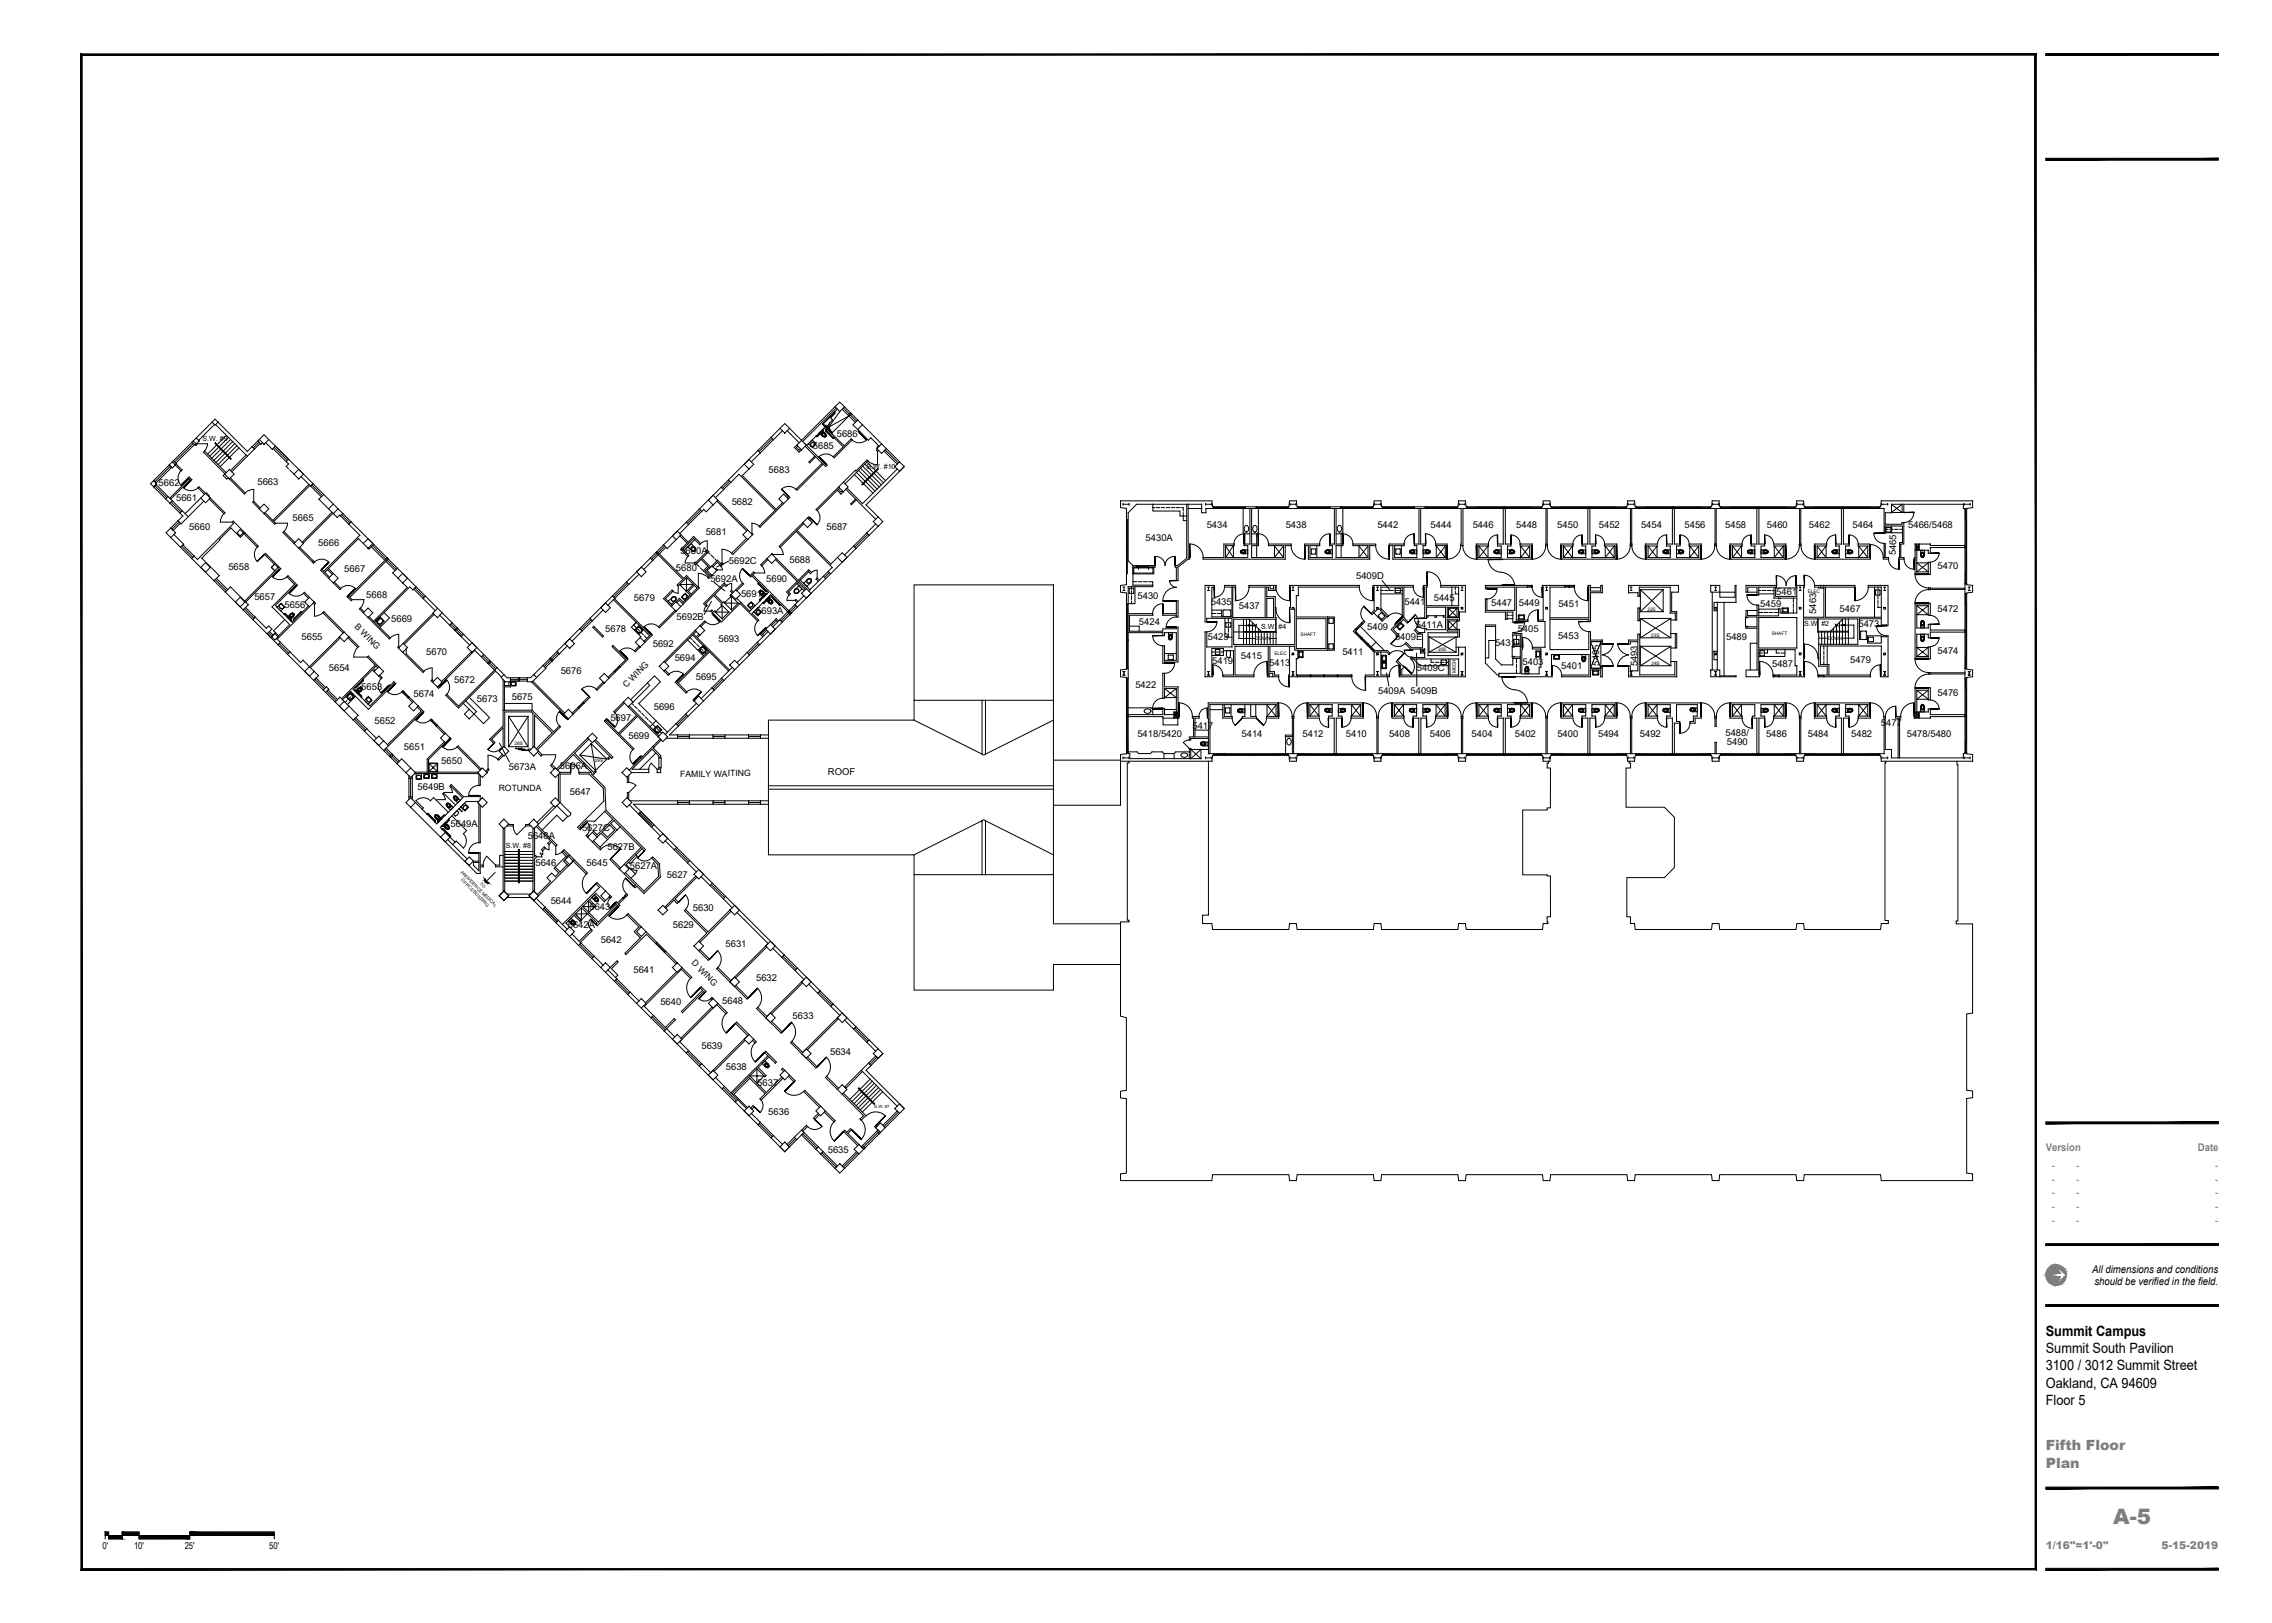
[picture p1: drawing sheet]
<svg xmlns="http://www.w3.org/2000/svg" width="1067mm" height="762mm" viewBox="0 0 1067 762" stroke-linecap="round" stroke-linejoin="round" font-family="sans-serif">
<defs><g id="words">
<text font-size="10" fill="#808080" x="992" y="715">A-5</text>
<g font-size="6.7">
<text x="961" y="627">Summit Campus</text>
<text x="961" y="635">Summit South Pavilion</text>
<text x="961" y="643">3100 / 3012 Summit Street</text>
<text x="961" y="651">Oakland, CA 94609</text>
<text x="961" y="660">Floor 5</text>
</g>
<g font-size="6.7" fill="#808080">
<text x="961" y="681">Fifth Floor</text>
<text x="961" y="689">Plan</text>
</g>
<g font-size="5" fill="#808080">
<text x="961" y="540">Version</text>
<text x="1032" y="540">Date</text>
<text x="963" y="549">-</text>
<text x="975" y="549">-</text>
<text x="1040" y="549">-</text>
<text x="963" y="555">-</text>
<text x="975" y="555">-</text>
<text x="1040" y="555">-</text>
<text x="963" y="562">-</text>
<text x="975" y="562">-</text>
<text x="1040" y="562">-</text>
<text x="963" y="568">-</text>
<text x="975" y="568">-</text>
<text x="1040" y="568">-</text>
<text x="963" y="575">-</text>
<text x="975" y="575">-</text>
<text x="1040" y="575">-</text>
<text x="961" y="727">1/16&quot;=1'-0&quot;</text>
<text x="1015" y="727">5-15-2019</text>
</g>
<g font-size="5">
<text x="982" y="598">All dimensions and conditions</text>
<text x="983" y="603">should be verified in the field.</text>
</g>
<g font-size="4.4">
<text x="393" y="205">5686</text>
<text x="382" y="211">5685</text>
<text x="74" y="228">5662</text>
<text x="121" y="228">5663</text>
<text x="361" y="222">5683</text>
<text x="83" y="235">5661</text>
<text x="344" y="237">5682</text>
<text x="137" y="244">5665</text>
<text x="89" y="249">5660</text>
<text x="331" y="251">5681</text>
<text x="388" y="249">5687</text>
<text x="567" y="248">5434</text>
<text x="604" y="248">5438</text>
<text x="647" y="248">5442</text>
<text x="672" y="248">5444</text>
<text x="691" y="248">5446</text>
<text x="712" y="248">5448</text>
<text x="731" y="248">5450</text>
<text x="751" y="248">5452</text>
<text x="771" y="248">5454</text>
<text x="791" y="248">5456</text>
<text x="810" y="248">5458</text>
<text x="830" y="248">5460</text>
<text x="849" y="248">5462</text>
<text x="870" y="248">5464</text>
<text x="896" y="248">5466/5468</text>
<text x="149" y="256">5666</text>
<text x="538" y="254">5430A</text>
<text x="319" y="260">5680A</text>
<text x="890" y="261" transform="rotate(-89 890 261)">5465</text>
<text x="107" y="267">5658</text>
<text x="162" y="269">5667</text>
<text x="317" y="268">5680</text>
<text x="342" y="265">5692C</text>
<text x="371" y="264">5688</text>
<text x="910" y="267">5470</text>
<text x="334" y="273">5692A</text>
<text x="360" y="273">5690</text>
<text x="637" y="272">5409D</text>
<text x="119" y="282">5657</text>
<text x="172" y="281">5668</text>
<text x="348" y="280">5691</text>
<text x="534" y="281">5430</text>
<text x="834" y="279">5461</text>
<text x="134" y="285">5656</text>
<text x="298" y="282">5679</text>
<text x="569" y="284">5435</text>
<text x="582" y="286">5437</text>
<text x="659" y="284">5441</text>
<text x="673" y="282">5445</text>
<text x="700" y="284">5447</text>
<text x="713" y="285">5449</text>
<text x="732" y="285">5451</text>
<text x="827" y="285">5459</text>
<text x="864" y="287">5467</text>
<text x="910" y="287">5472</text>
<text x="184" y="292">5669</text>
<text x="318" y="291">5692B</text>
<text x="355" y="288">5693A</text>
<text x="535" y="293">5424</text>
<text x="853" y="288" transform="rotate(-90 853 288)">5463</text>
<text x="284" y="297">5678</text>
<text x="642" y="296">5409</text>
<text x="665" y="295">5411A</text>
<text x="713" y="297">5405</text>
<text x="873" y="294">5473</text>
<text x="142" y="300">5655</text>
<text x="307" y="304">5692</text>
<text x="337" y="301">5693</text>
<text x="567" y="300">5423</text>
<text x="655" y="300">5409E</text>
<text x="702" y="303">5431</text>
<text x="732" y="300">5453</text>
<text x="810" y="300">5489</text>
<text x="200" y="307">5670</text>
<text x="317" y="310">5694</text>
<text x="569" y="312">5419</text>
<text x="583" y="309">5415</text>
<text x="630" y="307">5411</text>
<text x="869" y="311">5479</text>
<text x="910" y="307">5474</text>
<text x="154" y="315">5654</text>
<text x="263" y="317">5676</text>
<text x="596" y="313">5413</text>
<text x="665" y="315">5409C</text>
<text x="715" y="312">5403</text>
<text x="733" y="314">5401</text>
<text x="751" y="312" transform="rotate(-90 751 312)">5495</text>
<text x="769" y="313" transform="rotate(-90 769 313)">5493</text>
<text x="832" y="313">5487</text>
<text x="213" y="321">5672</text>
<text x="327" y="319">5695</text>
<text x="533" y="323">5422</text>
<text x="170" y="324">5653</text>
<text x="194" y="327">5674</text>
<text x="224" y="330">5673</text>
<text x="240" y="329">5675</text>
<text x="647" y="326">5409A 5409B</text>
<text x="910" y="327">5476</text>
<text x="307" y="333">5696</text>
<text x="176" y="340">5652</text>
<text x="287" y="339">5697</text>
<text x="883" y="341">5477</text>
<text x="295" y="347">5699</text>
<text x="534" y="346">5418/5420</text>
<text x="560" y="342">5417</text>
<text x="583" y="346">5414</text>
<text x="612" y="346">5412</text>
<text x="632" y="346">5410</text>
<text x="652" y="346">5408</text>
<text x="671" y="346">5406</text>
<text x="691" y="346">5404</text>
<text x="711" y="346">5402</text>
<text x="731" y="346">5400</text>
<text x="750" y="346">5494</text>
<text x="770" y="346">5492</text>
<text x="810" y="346">5488/</text>
<text x="829" y="346">5486</text>
<text x="849" y="346">5484</text>
<text x="869" y="346">5482</text>
<text x="895" y="346">5478/5480</text>
<text x="190" y="352">5651</text>
<text x="811" y="350">5490</text>
<text x="207" y="359">5650</text>
<text x="239" y="362">5673A</text>
<text x="263" y="361">5696A</text>
<text x="389" y="364">ROOF</text>
<text x="196" y="371">5649B</text>
<text x="268" y="373">5647</text>
<text x="212" y="388">5649A</text>
<text x="248" y="394">5646A</text>
<text x="273" y="390">5627C</text>
<text x="285" y="399">5627B</text>
<text x="251" y="407">5646</text>
<text x="275" y="407">5645</text>
<text x="296" y="408">5627A</text>
<text x="313" y="412">5627</text>
<text x="259" y="424">5644</text>
<text x="277" y="427">5643</text>
<text x="325" y="428">5630</text>
<text x="267" y="436">5642A</text>
<text x="316" y="436">5629</text>
<text x="282" y="443">5642</text>
<text x="341" y="445">5631</text>
<text x="297" y="457">5641</text>
<text x="355" y="461">5632</text>
<text x="310" y="472">5640</text>
<text x="339" y="471">5648</text>
<text x="372" y="479">5633</text>
<text x="329" y="492">5639</text>
<text x="390" y="495">5634</text>
<text x="341" y="502">5638</text>
<text x="356" y="510">5637</text>
<text x="361" y="523">5636</text>
<text x="389" y="541">5635</text>
<text x="48" y="727">0'</text>
<text x="63" y="727">10'</text>
<text x="87" y="727">25'</text>
<text x="126" y="727">50'</text>
</g>
<g font-size="4.1">
<text x="166" y="294" transform="rotate(45 166 294)">B WING</text>
<text x="294" y="323" transform="rotate(-45 294 323)">C WING</text>
<text x="319" y="365">FAMILY WAITING</text>
<text x="234" y="371">ROTUNDA</text>
<text x="324" y="452" transform="rotate(45 324 452)">D WING</text>
</g>
<g font-size="3.3">
<text x="95" y="207">S.W. #9</text>
<text x="407" y="220">S.W. #10</text>
<text x="592" y="295">S.W. #4</text>
<text x="847" y="294">S.W. #2</text>
<text x="238" y="398">S.W. #8</text>
</g>
<g font-size="2.2">
<text x="849" y="278">ELEC</text>
<text x="774" y="287">22S</text>
<text x="611" y="299">SHAFT</text>
<text x="775" y="299">23S</text>
<text x="832" y="298">SHAFT</text>
<text x="590" y="301">DOWN</text>
<text x="675" y="306">20S</text>
<text x="858" y="300">DOWN</text>
<text x="598" y="307">ELEC</text>
<text x="684" y="316" transform="rotate(-90 684 316)">MECH</text>
<text x="775" y="312">24S</text>
<text x="242" y="350">28S</text>
<text x="279" y="358">29S</text>
</g>
<g font-size="2">
<text x="216" y="410" transform="rotate(45 216 410)">PROVIDENCE MEDICAL</text>
<text x="216" y="413" transform="rotate(45 216 413)">OFFICE BUILDING</text>
<text x="225" y="415" transform="rotate(44 225 415)">TO</text>
<text x="411" y="520">S.W. #7</text>
</g>
</g></defs>
<!-- layer: A-FLOR-STRS -->
<g fill="none" stroke="#000" stroke-width=".47">
<path d="M101 208l8 7zM102 209l-4 4M103 210l-5 4M104 211l-5 4M105 212l-5 4M106 213l-5 4M106 204l-4 5M107 214l-5 4M107 205l-4 5M108 215l-5 4M108 206l-4 5M109 207l-4 5"/>
<path d="M110 208l-4 5M111 209l-4 5M112 210l-4 5M404 220l4 4M405 219l4 4M406 218l4 4M407 217l4 4M401 223l4 4M402 222l4 4M403 221l4 4M405 227l7-7-7 8zM405 227l5 5"/>
<path d="M406 226l5 5M407 225l5 5M408 224l5 5M409 223l5 5M410 222l5 5M411 221l5 5M584 291v5M584 297v6M585 291v5M585 297v6M586 291l3 2v1l1-1v1l2 2M587 291v5"/>
<path d="M587 297v6M588 292v4M588 297v6M589 294v2M589 297v6M591 295v1M591 297v6M592 297v6M594 297v6M595 297v6M596 297v6M598 297v6"/>
<path d="M599 297v6M854 297v5M855 297v5M857 297v5M858 297v5M860 297v5M861 295v1M861 297v5M862 294v2M862 297v5M864 292v4M864 297v5"/>
<path d="M865 291v5M865 297v5M865 291l-2 2v1l-1-1v1l-2 2M866 291v5M866 297v5M868 291v5M868 297v5M237 400h6M243 399l1 15zM244 400h6M237 414h6M237 412h6"/>
<path d="M237 411h6M237 409h6M237 408h6M237 407h6M237 405h6M237 404h6M237 403h6M237 401h6M244 414h6M244 412h6M244 411h6M244 409h6"/>
<path d="M244 408h6M244 407h6M244 405h6M244 404h6M244 403h6M244 401h6M403 511l7 8-7-8zM404 512l-5 4M405 513l-5 4M406 514l-5 4M406 515l-4 4M407 516l-4 4"/>
<path d="M408 517l-4 4M409 507l-5 4M409 518l-4 4M410 508l-5 4M411 509l-5 4M411 510l-4 4M413 511l-5 4M413 512l-4 4M414 513l-4 4"/>
</g>
<!-- layer: A-DOOR -->
<g fill="none" stroke="#000" stroke-width=".47">
<path d="M93 208h4l-1 4M384 214a5 5 0 0 1 7 0M400 207a5 5 0 0 0 7 0M412 212v6h-2l-2-2M85 221a5 5 0 0 0 0 7M86 229a5 5 0 0 0 7 0M115 231l2-1h2v5M367 230a5 5 0 0 1 7 0M384 240a5 5 0 0 1 0 6M104 245h5M105 241l-1 2-1 2M121 257a5 5 0 0 0 0 7"/>
<path d="M129 246h6v1l-2 3M329 255l3-1v4M339 258h2l3 2M339 258v6M356 247l-3-1v4M366 257l2 3h-5M559 255a6 6 0 0 1 6 7M584 251a5 5 0 0 0-5 4M591 251a5 5 0 0 1 5 4M606 256a6 6 0 0 0 7 7M624 251a5 5 0 0 0-4 4M631 251a5 5 0 0 1 4 4"/>
<path d="M646 256a6 6 0 0 0 6 7M664 251a5 5 0 0 0-5 4M669 251a5 5 0 0 1 5 4M686 256a6 6 0 0 1-7 7M687 256a6 6 0 0 0 6 7M703 251a4 4 0 0 0-4 4M709 251a4 4 0 0 1 5 4M726 256a6 6 0 0 1-7 7M727 256a6 6 0 0 0 6 7M743 251a4 4 0 0 0-4 4M749 251a4 4 0 0 1 4 4M765 256a6 6 0 0 1-6 7"/>
<path d="M766 256a6 6 0 0 0 7 7M783 251a4 4 0 0 0-5 4M789 251a4 4 0 0 1 4 4M805 256a6 6 0 0 1-6 7M806 256a6 6 0 0 0 6 7M822 251a4 4 0 0 0-4 4M829 251a4 4 0 0 1 4 4M845 256a6 6 0 0 1-7 7M846 256a6 6 0 0 0 6 7M862 251a4 4 0 0 0-4 4M868 251a4 4 0 0 1 5 4M878 256a6 6 0 0 1 6 6"/>
<path d="M880 250a5 5 0 0 0 5 5M899 241a5 5 0 0 1-5 4M910 260a4 4 0 0 1-4 4M128 271a5 5 0 0 0 7 0M136 279a5 5 0 0 0 6 0M148 264a5 5 0 0 1 6 0M160 276a5 5 0 0 1 7 0M318 275v4l-2-1M322 264h4M323 261l-1 3M332 271l-2-1-2-1v7M338 266l1 2h-2"/>
<path d="M341 275l3-1v3M349 267a5 5 0 0 0 0 7M358 266l1 3h-5M371 279l-2 3h4M381 269l3-1v3M542 261a4 4 0 0 1 5 5 4 4 0 0 1 5-5M549 273l1 2 2 1a6 6 0 0 0-6 6M575 276a5 5 0 0 1-5 4M586 276a6 6 0 0 1-6 6M599 276a6 6 0 0 0 6 6M638 276a6 6 0 0 0 7 6M664 276a5 5 0 0 0 4 4"/>
<path d="M670 268a6 6 0 0 1 7 7M699 263a7 7 0 0 0 8 6 7 7 0 0 1 4 6M703 276a5 5 0 0 1-5 5M719 276a5 5 0 0 0 5 4M739 276a6 6 0 0 0 7 6M820 279a5 5 0 0 0 5 5M834 270a5 5 0 0 1 5 5 5 5 0 0 1 4-5M847 270a5 5 0 0 1 5 5M877 276a6 6 0 0 1-6 6M887 263a5 5 0 0 0 5 4M894 263a5 5 0 0 0 5 4M899 270a6 6 0 0 0 7 6"/>
<path d="M906 277a6 6 0 0 0-7 6M148 284v5h1l3-1M165 282h6v1l-2 2M183 299l2-1h2v5M302 294a5 5 0 0 1 7 0M331 292a5 5 0 0 0 7 0M332 285l-1 2h3M356 292a5 5 0 0 0 0 6M541 298a5 5 0 0 0 5 5M546 283a5 5 0 0 0-5 5M552 290a5 5 0 0 0-4 4M571 292a5 5 0 0 1-4 5"/>
<path d="M599 286a6 6 0 0 0 6 6M640 285a5 5 0 0 0 0 6M652 289a5 5 0 0 1 7 0M664 290a5 5 0 0 0 5 5M665 289a5 5 0 0 1 0 6M715 299a5 5 0 0 1 5 5M716 292a5 5 0 0 1-5 5M722 286a5 5 0 0 0-5 5M741 292a5 5 0 0 0 5 5M881 294a5 5 0 0 0 5 5M906 289a4 4 0 0 1 4 4M910 299a4 4 0 0 1-4 5"/>
<path d="M166 309h6M168 304l-2 2v2M179 319a5 5 0 0 0 0 6M203 314h-2l-2 1M203 314v5M210 319a5 5 0 0 1 0 7M291 306a5 5 0 0 1 7 0M314 317a5 5 0 0 1 7 0M552 311a5 5 0 0 1-5 5M569 312a5 5 0 0 1 5 5M595 311a6 6 0 0 0-6 6M600 318a5 5 0 0 0 5 4"/>
<path d="M635 318a6 6 0 0 0 6 6M653 307a5 5 0 0 1 6 0M657 312a5 5 0 0 0-5 5M659 305a3 3 0 0 0 4 3M660 302a5 5 0 0 1-7 0M663 310a5 5 0 0 1 0 6M705 318a7 7 0 0 0 8 6 6 6 0 0 1 4 6M729 312a5 5 0 0 1 4 5M757 302a6 6 0 0 1-5 5 6 6 0 0 1 5 6M760 302a6 6 0 0 0 5 5 6 6 0 0 0-5 6M826 311a6 6 0 0 1 7 6M847 311a6 6 0 0 1 7 6"/>
<path d="M847 302a6 6 0 0 1 7 7M883 312a5 5 0 0 0-5 5M899 309a6 6 0 0 0 7 7M906 317a6 6 0 0 0-7 6M182 325a5 5 0 0 0 7 0M195 338a5 5 0 0 0 7 0M263 334a5 5 0 0 0 0 7M273 324a5 5 0 0 1 7 0M289 335a5 5 0 0 1 0 6M323 325a5 5 0 0 1 6 0M546 328a5 5 0 0 0-5 5M554 330a6 6 0 0 1 6 6"/>
<path d="M567 332l-3 2-1 2M579 337l1 4M595 337l-2 4M600 330a6 6 0 0 1 7 6M614 330a6 6 0 0 0-7 6M620 337a4 4 0 0 0 4 4M634 337a4 4 0 0 1-4 4M640 330a6 6 0 0 1 6 6M654 330a6 6 0 0 0-7 6M659 337a4 4 0 0 0 4 4M674 337a4 4 0 0 1-4 4M680 330a6 6 0 0 1 6 6"/>
<path d="M693 330a6 6 0 0 0-6 6M699 337a4 4 0 0 0 4 4M714 337a4 4 0 0 1-5 4M719 330a6 6 0 0 1 7 6M733 330a6 6 0 0 0-6 6M739 337a4 4 0 0 0 4 4M753 337a4 4 0 0 1-4 4M759 330a6 6 0 0 1 6 6M773 330a6 6 0 0 0-7 6M778 337a4 4 0 0 0 5 4M794 340a5 5 0 0 1-5 4M799 330a6 6 0 0 1 6 6"/>
<path d="M812 330a6 6 0 0 0-6 6M818 337a5 5 0 0 0 5 5M833 337a4 4 0 0 1-4 4M838 330a6 6 0 0 1 7 6M852 330a6 6 0 0 0-6 6M858 337a4 4 0 0 0 4 4M873 337a4 4 0 0 1-5 4M878 330a6 6 0 0 1 7 6M890 332a5 5 0 0 0-5 4M899 330a6 6 0 0 0-7 6M906 329a4 4 0 0 1 4 4M208 351a5 5 0 0 0 7 0"/>
<path d="M229 352a4 4 0 0 0 6 0M234 356l-3-1h-2v6M255 354h6v2l-2 3M268 359l3 1 1 3M297 352a5 5 0 0 0 0 7M558 347l-2 2 2 2M225 369a5 5 0 0 0-5 5M295 367l4 2-4 3M305 361l1-3 3 3M225 396a5 5 0 0 0-5 4M241 388l1 2 1 2M247 388l-4 4"/>
<path d="M255 399v2h-1v1h-2M258 397v2l-2-1M261 397v4l3-1M276 386l1 3-1 3M282 398a6 6 0 0 1 9 0M227 406v-2l2-2 4 4M275 410a6 6 0 0 0 0 9M294 412l-2 4 2 4M296 408l3 1M299 409l-1 1M299 403a4 4 0 0 0 7 0M277 432a3 3 0 0 0 1 4"/>
<path d="M287 422a3 3 0 0 0-1 4M294 430a6 6 0 0 1-8 0M322 420a5 5 0 0 1 0 7M324 459a6 6 0 0 0 0 9M337 446a6 6 0 0 1 0 8M334 469a4 4 0 0 1-6 0M341 476a6 6 0 0 0 0 9M356 464a6 6 0 0 1 0 9M372 480a6 6 0 0 1 0 9M354 490a6 6 0 0 0 1 9M388 496a6 6 0 0 1 0 9M357 516a4 4 0 0 1 0 6"/>
<path d="M368 512a6 6 0 0 0 9 0M386 529a5 5 0 0 1-7 0M392 527a6 6 0 0 0 0 9M404 526a6 6 0 0 1 0 9M407 524a6 6 0 0 1 9 0"/>
</g>
<!-- layer: A-COLS -->
<g fill="none" stroke="#000" stroke-width=".47">
<path d="M100 198l1-1 1 1-1 2zM368 199l3 2-3 2-2-2zM392 191l2-2 3 2-3 2zM400 199l3-2 2 2-2 3zM80 218l1-1 1 1-1 2zM91 207l1-1 2 1-2 1zM122 206l2-2 2 2-2 3zM349 218l3-2 2 2-2 2zM374 209l2-2 3 2-3 2zM412 211l2-3 2 3-2 2zM420 219l2-2 3 2-3 2zM71 227l1-1 1 1-1 2z"/>
<path d="M94 234l2-2 3 2-3 2zM105 223l3-3 2 3-2 2zM122 239l2-2 2 2-2 2zM138 223l2-3 3 3-3 2zM154 239l3-2 2 2-2 2zM335 233l2 2-2 2-2-2zM368 232l2 2-2 2-2-2zM394 229l2-3 2 3-2 2zM527 237h3M527 236v1M530 236v1M566 237h3"/>
<path d="M566 236v1M569 236v1M606 237h3M606 236v1M609 236v1M645 237h3M645 236v1M648 236v1M685 237h3M685 236v1M688 236v1M725 237h3"/>
<path d="M725 236v1M728 236v1M764 237h3M764 236v1M767 236v1M804 237h3M804 236v1M807 236v1M844 237h3M844 236v1M847 236v1M884 237h2"/>
<path d="M884 236v1M886 236v1M922 237h3M922 236v1M925 236v1M80 248l2 2-2 2-2-2zM111 250l2-1 1 1-1 2zM138 255l2-2 3 2-3 2zM173 253l2 2-2 2-2-2zM316 252l2-3 2 2-3 2zM349 251l2-2 2 2-2 2zM379 243l2 2-2 3-2-3z"/>
<path d="M410 245l2-2 3 2-3 2zM96 264l3 2-3 3-2-3zM128 266l1-1 2 1-2 2zM154 271l3-2 2 2-2 3zM187 271l2-2 2 2-2 3zM299 268l2-2 2 2-2 3zM334 266l3 2-3 2-2-2zM343 279l2-2 3 2-3 2zM360 262l2-2 3 2-3 3zM379 276l2 3-2 2-3-2zM393 262l2-3 3 3-3 2zM527 277h1"/>
<path d="M527 276h1M528 276v1M567 277h1M567 276h1M567 276v1M607 277h.1M607 276h.1M607 276v1M646 277h1M646 276h1M647 276v1M686 277h1"/>
<path d="M686 276h1M686 276v1M726 277h1M726 276h1M726 276v1M765 277h1M765 276h1M766 276v1M805 277h1M805 276h1M806 276v1M845 277h1"/>
<path d="M845 276h1M845 276v1M885 277h.1M885 276h.1M885 276v1M924 277h1M924 276h1M925 276v1M111 283l2-3 2 3-2 2zM129 297l2 2-2 1-1-1zM143 283l2-3 3 3-3 2zM162 297l2 2-2 2-3-2z"/>
<path d="M173 285l2 3-2 2-2-2zM205 286l3 2-3 2-2-2zM267 300l3 2-3 2-2-2zM282 285l2-2 3 2-3 3zM315 285l2-2 3 2-3 2zM326 296l3-2 2 2-2 2zM360 295l2-2 2 2-2 3zM143 315l2-2 3 2-3 2zM178 313l2 2-2 2-2-2zM189 302l2 2-2 2-2-2zM222 302l2 2-2 2-3-2zM235 318l2-1 1 1h2v2h-3z"/>
<path d="M248 318h1l2-1 1 1-2 2h-2zM281 318l3-2 2 2-2 3zM298 302l3-3 2 3-2 2zM310 313l2-2 2 2-2 2zM343 312l2-2 2 2-2 2zM527 315h1M527 317h1M528 315v2M567 315h1M567 317h1M567 315v2M607 315h.1"/>
<path d="M607 317h.1M607 315v2M646 315h1M646 317h1M647 315v2M686 315h1M686 317h1M686 315v2M726 315h1M726 317h1M726 317v-2v2M765 315h1"/>
<path d="M765 317h1M766 315v2M805 315h1M805 317h1M806 315v2M845 315h1M845 317h1M845 315v2M885 315h.1M885 317h.1M885 315v2M924 315h1"/>
<path d="M924 317h1M925 315v2M159 332l3-3 2 3-2 2zM192 332l2-3 2 3-2 2zM203 320l2-2 3 2-3 3zM220 333l3 2-3 3-2-3zM265 335l2-2 2 2-2 3zM293 330l2-3 2 3-2 2zM326 329l2-2 2 2-2 2zM178 346l2 2-2 2-2-2zM207 346l2-2 2 2-2 3zM234 353l3-3 2 3-2 2z"/>
<path d="M248 353l3-3 2 3-2 2zM276 346l2-2 2 2-2 3zM311 344l2 2-2 2-2-2zM527 355v1M527 356h3M530 355v1M566 355v1M566 356h3M569 355v1M606 355v1M606 356h3M609 355v1"/>
<path d="M645 355v1M645 356h3M648 355v1M685 355v1M685 356h3M688 355v1M725 355v1M725 356h3M728 355v1M764 355v1M764 356h3M767 355v1"/>
<path d="M804 355v1M804 356h3M807 355v1M844 355v1M844 356h3M847 355v1M884 355v1M884 356h2M886 355v1M922 355v1M922 356h3M925 355v1"/>
<path d="M191 377l2-2 2 2-2 2zM191 363l2-2 2 2-2 2zM224 377l2-2 3 2-3 2zM224 363l2-2 3 2-3 2zM259 363l2-2 2 2-2 2zM261 375l2 2-2 2-2-2zM292 363l2-3 3 3-3 2zM292 377l2-2 3 2-3 2zM207 393l2-2 2 2-2 2zM237 385l2 2-2 2-3-2zM251 385l2 2-2 2-3-2zM278 391l2 2-2 2-2-2z"/>
<path d="M311 391l2 3-2 2-2-2zM220 402l2 2-2 2-2-2zM251 418l2 3-2 2-3-2zM267 402l2 2-2 3-2-3zM267 401l3 3-3 2-2-2zM293 406l2 2-2 2-2-2zM326 410l2-2 2 2-2 3zM234 421l3-3 2 3-2 2zM267 435l3 2-3 3-2-3zM282 421l2-3 3 3-3 2zM301 435l2 2-2 3-2-3zM311 425l2 2-2 3-2-3z"/>
<path d="M343 427l2-2 2 2-2 3zM284 452l3 2-3 3-2-3zM318 452l2 2-2 3-2-3zM328 442l2 2-2 2-2-2zM362 442l2 2-2 2-2-2zM379 459l2 2-2 2-3-2zM301 469l2 2-2 2-2-2zM335 469l2 2-2 2-2-2zM343 461l2-2 2 2-2 2zM362 476l2 2-2 2-2-2zM395 476l3 2-3 2-2-2zM318 486l2 2-2 2-2-2z"/>
<path d="M349 488l3-2 2 2-2 2zM379 492l2 3-2 2-3-2zM412 492l3 3-3 2-2-2zM335 503l2 2-2 2-2-2zM368 503l3 2-3 2-2-2zM395 509l3 2-3 3-2-3zM422 518l3 2-3 3-2-3zM349 522l3-3 2 3-2 2zM368 536l3 2-3 3-2-3zM383 522l2-3 3 3-3 2zM403 537l3 3-3 2-2-2zM413 527l3 2-3 3-2-3z"/>
<path d="M394 546l3 3-3 2-2-2z"/>
</g>
<!-- layer: A-ANNO-TEXT -->
<path d="M586 294h-4v6h7M596 300h3M854 300h4M866 293h4v7h-5M228 413v1h1h-1zM232 410l-4 4" fill="none" stroke="#000" stroke-width=".47"/>
<g fill="#000" stroke="#000" stroke-width=".47">
<path d="M586 293l2 1h-2zM865 293h1v1z"/>
<path d="M228 413v1zM228 413v1z"/>
<path d="M228 414h1zM228 414l1 1z"/>
</g>
<!-- layer: A-FLOR-EVTR -->
<g fill="none" stroke="#000" stroke-width=".47">
<path d="M770 277h11v10h-11zM770 277l11 10M781 277l-11 10M671 299h13v7h-13zM671 299l13 7M680 292h4v4h-4zM680 286h4v4h-4zM680 292l4 4M680 286l4 4M684 299l-13 7M684 292l-4 4M684 286l-4 4"/>
<path d="M770 290h15v9h-15zM770 290l15 9M785 290l-15 9M747 301l5 13M752 301h-5v13h5v-13l-5 13M770 303h15v10h-15zM770 303l15 10M785 303l-15 10M239 336h9v15h-9zM239 336l9 15M248 336l-9 15M242 351l3 1z"/>
<path d="M244 352h2zM248 352h-3h3M272 354l13 2M278 349l7 7-5 6-8-8zM278 349l2 13"/>
</g>
<!-- layer: A-GLAZ -->
<g fill="none" stroke="#000" stroke-width=".47">
<path d="M396 192l3 2M399 195l3 3M80 219l-7 7M91 208l-9 9M122 208l-3 2M129 210l6 6M356 211l6-6 1 1-6 7zM363 206l-7 6M416 211l6 6M73 228l5 6M80 236l5 4M146 228l5 5"/>
<path d="M329 240l-6 6M339 229l3-4 1 1-3 4zM343 226l-4 3M570 238h15M570 238h15v1M590 238h15M609 238h15M609 238h15v1M630 238h14M649 238h15M649 238h15v1M669 238h15"/>
<path d="M689 239h35M689 238h35M706 238v1M729 238l34 1M746 238v1M763 238l-34 1M768 238h35M768 239h35M786 238v1M808 238h30l-30 1M825 238v1M826 238v1"/>
<path d="M843 238h-5l5 1M848 238l35 1M865 238v1M883 238l-35 1M923 239v35M84 245l-3 3M85 256l6 6M160 242l4 4M175 256l6 7M309 260l-3 3M312 256l-3 3M401 256l6-6 1 1-6 7z"/>
<path d="M408 251l-7 6M529 256h.1M529 257h.1M529 244v25zM923 256h.1M923 257h.1M101 272l5 5M182 263l4 4M195 276l4 4M295 274l-7 6M389 269l-2 2M534 266h5"/>
<path d="M717 275h2M735 275h2M737 275h2M923 279v17M923 279v35M115 286l4 4M126 297l2 2M212 293l2 2M214 296l3 2M278 291l-5 5M370 287l3-3 1 1-3 3M370 288h.1"/>
<path d="M370 288l-3 4M374 284l-3 3M529 284v30M637 297l2 3M639 300l3 2M640 293l-3 3M923 296h.1M923 296v18M131 302l5 5M148 319l4 4M227 308l2 3M230 311l3 3"/>
<path d="M240 319h3M244 319h4M259 310l-3 3M262 306l-3 3M291 313l-2 2M339 319l-4 4M356 302l-5 5M529 319l1 34M529 301h1M529 319v34M609 317h6M615 317v1z"/>
<path d="M615 317h7M622 317v1zM622 317h6M628 317v1zM628 317h6M642 303l3 2M833 317h2M923 319v4v-4M153 325l5 4M166 338l6 5M189 325l3 2M203 338l2 3"/>
<path d="M274 330l-2 2M322 336l-4 4M529 336h1M923 336h.1M181 352l2 2M184 355l3 3M318 346h6M335 346h5M351 346h6M570 354h5h-5M587 354h.1M605 354h-30h30"/>
<path d="M609 354h5h-5M627 354h.1M644 354h-30h30M649 354h35M667 354h.1M689 354h30h-30M706 354h.1M724 354h-5h5M729 354h4h-4M746 354h.1M763 354h-30h30M768 354h35"/>
<path d="M786 354h.1M808 354h35M825 354h.1M826 354h.1M848 354h17M848 354h30h-13M865 354h.1M883 354h-5h5M923 353v-30v30M193 365v9M318 377h6M335 377h5"/>
<path d="M351 377h6M300 382l6 6M317 398l6 7M334 415l6 6M255 426l7 7M294 421l-1 1M272 443l6 6M308 443l4 4M368 449l6 6M289 460l6 6M306 477l6 7M384 466l7 6"/>
<path d="M323 494l6 6M401 483l7 6M412 496l-4 4M340 511l6 6M356 528l7 6M374 535l-4 3M377 532l7 7M412 532l-6 6M422 522l-7 7M386 541l7 7M403 541l-7 7"/>
</g>
<!-- layer: A-FLOR-PFIX -->
<g fill="none" stroke="#000" stroke-width=".47">
<path d="M387 200h.1M387 200h1M387 200l2 1M388 200l1 1M390 196l-4 3 1 1M390 196l1 1-3 3M392 194l-2 2M392 193l-6 6 4 4M380 208l1-1 2 1-2 2zM386 204l1 1M386 204l1-1 1 1M386 204h.1"/>
<path d="M386 202l-3 3M386 201l1 1-3 3h-1M387 205h.1M387 203h.1M387 203l-1-1-1 1 2 2h1M387 203l1 1M387 203h-1v1v1M387 204h1M388 204h.1M388 204l-1 1M388 202l3 4M388 204v1"/>
<path d="M388 202h.1M389 201h.1M389 201v1M389 201l2 2h-1l-1-2M391 206h1M392 205l-1 1M392 206h.1M888 237l5 4h-5l5-4M325 257v1M325 258l1 1M325 257h-1M325 257h1"/>
<path d="M326 259h.1M326 257h.1M326 257l-1-2-2 2 2 2M326 257l1 1M327 257v1M327 258l-1 1M575 256l4 6v-6l-4 6M583 260h.1M583 259h.1M583 259v1M583 260h1M583 259h1"/>
<path d="M583 258l-1 1 1 1M583 258l2 1v1M584 260h.1M584 258h-1M584 258h2v2h-2M584 259h.1M585 260h-1M585 247a1.3 1.3 0 0 1 1 1 1.3 1.3 0 0 1-1 2l-1-2zM589 247a1.3 1.3 0 0 1 1 1 1.3 1.3 0 0 1-1 2l-1-2zM598 256v6l5-6M598 256l5 6M616 258h2v2h-2"/>
<path d="M616 258v2M622 260h.1M622 260v-1l1-1h3v2h-3M622 260h1M622 259h.1M622 259h1M623 259h.1M623 260h.1M623 259l-1 1M623 259a.7 .7 0 0 1 1-1 .7 .7 0 0 1 0 1M623 260h1M623 258l2 1-1 1"/>
<path d="M624 260h-1M628 247a1.3 1.3 0 0 1 2 1 1.4 1.4 0 0 1-2 2v-2zM638 256v6l4-6M638 256l4 6M655 258h2v2h-2zM662 259v1M662 259l1-1 1 1v1M662 259h.1M662 260h.1M662 260h1M662 259h2M662 259h1"/>
<path d="M663 258h2v2h-2M663 260h.1M664 259h.1M664 259h-1M664 260h-1M669 260h.1M669 259l1-1 2 1M669 259v1h1M670 259h.1M670 260h1M671 259h.1M671 258h-3v2h2"/>
<path d="M671 259h-1M671 260h-1M671 259v1M671 260h.1M672 259l-1 1M679 256l-5 6v-6l5 6M694 256l5 6v-6l-5 6M702 260h.1M702 259h.1M702 259v1M702 260h1M702 259h1"/>
<path d="M702 258l-1 1 1 1M703 260h.1M703 258h-1l2 1v1M703 258h2v2h-2M703 259h.1M704 260h-1M709 260h1M710 260h.1M710 258l-1 1v1M710 259h-1h1M710 259h1M711 259h-1"/>
<path d="M711 259h.1M711 259v1M711 260h-1M711 260h.1M711 259l-3-1v2h2M718 256l-4 6v-6l4 6M734 256l4 6v-6l-4 6M741 260h1M741 259h.1M741 260h.1M741 260v-1l1-1h3v2h-3M741 259h1"/>
<path d="M742 260h.1M742 259h.1M742 259l-1 1M742 259h1M742 260h1M742 258l2 1-1 1M743 259h.1M743 260h-1M749 260h1M750 258l-2 1 1 1M750 260h.1M750 259a.7 .7 0 0 0-1-1 .7 .7 0 0 0 0 1"/>
<path d="M750 259h.1M750 259l1 1M751 260h-1M751 259h.1M751 260l-1-2h-3v2h3M751 259h-1M751 260h.1M758 256l-4 6v-6l4 6M774 256l4 6v-6l-4 6M781 259l1-1 1 1v1M781 259v1M781 259h.1"/>
<path d="M781 260h.1M781 260h1M781 259h1M782 259h1M782 260h.1M782 258h2v2h-2M782 259h-1M783 259h.1M783 259h-1M783 260h-1M788 260h1M789 259h.1"/>
<path d="M789 260h1M789 260h.1M790 258h-3v2h2M790 259h-1M790 259h.1M790 259v1M790 260h.1M790 259l-1-1-1 1v1M790 259v1h-1M798 256l-5 6v-6l5 6M813 256l5 6v-6l-5 6M821 260h.1"/>
<path d="M821 260v-1v-1h3v2h-2M821 259h.1M821 260h1M821 259v1M821 259h1M822 258l1 1v1M822 259h1M822 259h.1M823 259h-1M823 260h-1M828 260h1M829 260h.1"/>
<path d="M829 258l-1 1v1M830 259a.7 .7 0 0 0-1-1 .7 .7 0 0 0 0 1M830 259h-1M830 259h.1M830 260h-1M830 259v1M830 260h.1M830 260v-2h-3v2h2M837 256l-4 6v-6l4 6M853 256l4 6v-6l-4 6M860 260v-1l1-1h3v2h-3M860 260h1"/>
<path d="M860 259h.1M860 260h.1M860 259v1M861 260h.1M861 259h.1M861 259h-1h1M861 259h1M861 260h1M861 258l2 1-1 1M862 260h-1M868 260h1M868 259h.1"/>
<path d="M869 260h.1M869 258l-2 1 1 1M869 258l1 1v1M869 258h-2v2h2M869 259h-1M869 259h.1M869 259h1M870 259h.1M870 260h-1M870 259v1M870 259h-1M870 260h.1"/>
<path d="M877 256l-4 6v-6l4 6M888 248v2M888 248h-2v1l2 1M902 260v1M902 260h1v1M902 260h.1M321 280h-1M322 279l-1 1M322 279a1 1 0 0 1 0 1 1 1 0 0 1-1 1M322 271v7l-3-4h7M343 280v6M357 278h.1"/>
<path d="M357 279h.1M357 278l1 1M357 277h.1M357 277v1M357 277v1v1M357 277l1 1M358 278l2 1-2 1-1-1M358 278l1 1-1 1-1-1M358 279h.1M359 277l1 1M359 277l-3-3 3 4M360 277h-1"/>
<path d="M360 279l-3 2M360 279l-3 3M361 280h.1M361 280l-2 3M373 278h.1M373 278l1 1M373 277v1M373 277l2-2 1 1-2 3M373 277a1 1 0 0 1 2 0 1.1 1.1 0 0 1-1 2M377 274h.1M379 273h.1M379 273l1 1"/>
<path d="M380 272h1M380 272h-1M381 272v1M381 273l-1 1M381 273a1 1 0 0 0-1-1 1 1 0 0 0-1 0l-1 2 1 1 2-2M532 266h10v3h-10zM532 276v3M532 276h-2v2l2 1M532 267h9v2h-9zM535 266v1M539 266v1M655 276h2v2h-2z"/>
<path d="M881 277h2v2h-2zM900 269l5-5h-5l5 5M902 260v-2h2v3M902 260v-1h1l1 2M902 261h.1M902 262h.1M902 261h1M903 261h.1M904 261l-1 1-1-1M132 283l2 2-2 2-2-2zM133 286h-1M133 286a1.1 1.1 0 0 0 0-2 1.1 1.1 0 0 0-1 0 1.1 1.1 0 0 0 0 2"/>
<path d="M133 288h.1M133 288l4 3M136 289h1M136 289h.1M137 288l-1 2h2M137 291h-1M137 291h.1M137 291v1M137 288l1 1M137 288l-2 2 1 1 2-1M137 288l-1 1M137 288h.1"/>
<path d="M138 290h-1M138 289l-1 1M138 289h.1M138 291h.1M138 289v1M141 287h1M141 288l-3 3M142 287l-4 4M142 288h.1M142 287h.1M177 292l2-2 1 2-2 2zM177 292a1.3 1.3 0 0 1 2-1 1.3 1.3 0 0 1 1 1 1.3 1.3 0 0 1-2 1"/>
<path d="M177 292l1 1M178 290l-2 2M298 296l2-2 2 2-2 2zM300 294l2 2M301 296a1.2 1.2 0 0 0-1-1 1.2 1.2 0 0 0-1 1M301 296a1.2 1.2 0 0 1-1 1 1.2 1.2 0 0 1-1-1M314 282h.1M316 281l-2 1M316 281a1 1 0 0 0-1 1 1 1 0 0 0 2 0M316 280h1M316 280v1M317 280h.1"/>
<path d="M317 282l-2 2-1-2M317 280v1M317 281v1M320 280l2-1 1 1-1 2zM321 280v1M336 287h6M339 284l-3 3M339 284v7M340 283h7M343 280l-3 3M352 285a1.1 1.1 0 0 1 1-2 1.1 1.1 0 0 1 1 2 1.1 1.1 0 0 1-2 0h-1M353 283l2 1-2 2-2-2z"/>
<path d="M354 287l2-1 2 1-2 2zM355 288a1 1 0 0 0 2 0 1 1 0 0 0-1-1 1 1 0 0 0-1 1M357 282h.1M357 281v1M359 283h-1M361 282v1M361 283h.1M361 282l1 1M361 282h1v1M361 282h.1M361 280l-3 3M362 283h.1"/>
<path d="M362 283v1M362 282h.1M362 282l-1-2-1 2 2 1M362 284h.1M362 282l1 1M362 282l-1-1v1M362 283h1M363 280v1l3 3M363 283h-1M363 280v1M363 280h.1M363 283h.1"/>
<path d="M363 281l3 3M363 283l-1 1M366 284h.1M367 284h-1M549 299v-2h1v3h-1M549 299v1M549 298v1M549 298h.1M549 298h1M549 300h.1M549 300a.8 .8 0 0 1 0-1 .8 .8 0 0 1 1 0 .8 .8 0 0 1 0 1M550 300h.1"/>
<path d="M550 298h.1M550 298v1M574 287l4-1v3h-4zM576 292v2h2v-2M576 292h2M624 290h2M624 291v1M626 291v2l-2-1M647 289l2-1 1 1-1 2-2-2M657 295l-1-1 2-1 1 1-2 1M657 295h.1M658 292l1 2-2 2-1-2z"/>
<path d="M713 289h3v2h-3v-2M713 289h2v1h-2zM837 286l3-1v3h-3zM837 286h2M837 286v1M839 286v1h-2M874 296v4M874 296h2M876 296v4M877 299h3v2h-3zM900 284l5 5h-5l5-5M902 300h.1"/>
<path d="M902 300v-2h2v2M902 300v-1h1l1 1M902 300v1M902 292v1M902 292h.1M902 299v2M902 292h1M902 293h.1M902 291v1M902 299h1v2M902 299h.1M903 292h.1"/>
<path d="M903 293h-1M903 292v1M903 291l1 4h-2v-2M904 292l-1 2h-1v-1M170 320l-3 3M170 319h.1M170 319l1 1-4 3M240 320h2v2h-2zM330 303l2 2-2 2-2-2zM330 303l2 2M548 308h3v1h-3M549 308v1"/>
<path d="M549 300h1M571 307h2M571 307v-2h2v2M576 306h2v2l-1 1-1-1zM609 306h3v3h-3zM610 306v2h1v-2M610 306h1M624 303h2v2l-2-1M624 303v1M650 308l1 2h-2M650 311h1M651 308h-2v2"/>
<path d="M651 311h-2v3h2M651 310h-1M651 311l-1 3M651 308v3M651 311v3M651 308h-2v3h2M668 305h-1v2h2l-1-1M668 306l-1 1M669 305h-1M677 310h2M677 310v2M679 310v2h-2"/>
<path d="M711 300h2M711 301v1h2v-1M716 314v1M716 313h1M716 315h1M717 313v1M717 314a.7 .7 0 0 0-1 1 .7 .7 0 0 0 1 0 .7 .7 0 0 0 0-1M717 314h.1M717 313h.1M717 313l-1 1v2h2v-2M717 313l1 1M718 314l-1 1"/>
<path d="M721 306h2v3l-2-1M721 306v2M721 306h2v2h-2zM723 306h.1M730 309v-2h2v2M730 310h2M732 308h-2v1h2M732 308v1M743 309v-1h1l1 2M743 309v1M743 309v-2h2l-1 3h-1M743 310h.1"/>
<path d="M743 310h1M744 310h.1M744 309v1M744 309a.7 .7 0 0 0-1 0 .7 .7 0 0 0 0 1M748 315h3v2h-3zM748 315h2v2h-2zM827 305l-1 3h2v-3M827 306h1M900 308l5-4h-5l5 4M902 301h.1M902 301h1M903 301h.1"/>
<path d="M904 300l-1 1h-1M163 327l2-2 1 2-2 2zM164 325l-2 2M166 326v1a1.3 1.3 0 0 1-1 1 1.3 1.3 0 0 1-2 0M166 326a1.4 1.4 0 0 0-2 0 1.4 1.4 0 0 0-1 2M167 324l3 3M167 324h.1M167 324h-1M167 324l3 3v1M168 324h.1M168 324v1l2-1M168 323l-1 2 1 1 2-1"/>
<path d="M168 323v1M169 323h-1M169 323l-1 1M169 323h.1M169 323h1M169 323h1v1M170 323l-1 1h-1M170 323h.1M173 327l2 2-2 2-2-2zM174 329h.1M174 329a1.1 1.1 0 0 0-1-1 1.1 1.1 0 0 0-1 1 1.1 1.1 0 0 0 2 0M242 320v2"/>
<path d="M242 320a1.1 1.1 0 0 0-2 0 1.1 1.1 0 0 0 0 2 1.1 1.1 0 0 0 2 0M538 333a1.3 1.3 0 0 1 1 0 1.3 1.3 0 0 1 1 2 1.4 1.4 0 0 1-2 0 1.4 1.4 0 0 1 0-2zM547 323l5 5h-5l5-5M575 334h3M575 335v-3h2l1 3M581 334h.1M581 333h.1M581 333v1M581 333h1M581 334h1M582 334h.1M582 334h-1"/>
<path d="M582 333h.1M582 333h1M582 335h.1M582 333l-1 1M582 333h2l-1 1M583 333h2v2h-2M583 335h-1M583 333h.1M583 333v1h-1M583 334h.1M595 331v5l4-5M595 331l4 5"/>
<path d="M615 331l4 5v-5l-4 5M622 333h.1M622 333v1h1M622 334h.1M622 333v1M622 333h1M623 333h1M623 333h.1M623 333h2v1h-2M623 333h-1M624 333h.1M624 334h-2"/>
<path d="M624 334h.1M624 333v1M630 333h-1l1 1M630 334h1M631 333h-1M631 333h1M631 333h-3v1h4M631 333h-1v1M631 333h.1M631 334h.1M632 333v1M632 333h-1"/>
<path d="M632 334h-1M632 333h.1M639 331l-4 5v-5l4 5M655 331l4 5v-5l-4 5M662 334h.1M662 333h.1M662 333v1M662 333h1l1 1M663 333h2v1h-3v-1M663 333h1v1h-1M663 333h-1M664 334h-2"/>
<path d="M670 333v1M670 334h.1M670 334h1M670 333h.1M670 333h-2v1h3v-1M670 333h-1v1h1M670 333h1M671 333h-1M671 333h.1M671 333v1M671 334h.1M679 331l-5 5v-5l5 5"/>
<path d="M694 331l5 5v-5l-5 5M702 333l-1 1h1M702 334h.1M702 333h.1M702 333v1M702 333h1M703 333h1v1h-2h1M703 333h-1M703 333h.1M703 333h2v1h-2M703 334h-1M703 334h.1"/>
<path d="M703 333v1M709 334h1M710 333h-1v1h1M710 333h1M710 333h-2v1h3M710 333h-1v1M711 334h-1M711 333h.1M711 334h.1M711 333v1M718 331l-4 5v-5l4 5M734 331l4 5v-5l-4 5"/>
<path d="M741 334h.1M741 333l1 1M741 333h.1M741 333h1M742 334h-1M742 333h-1M742 333h1M742 333h.1M742 333h3v1h-3h-1v-1M742 333h2v1h-2M743 333h.1M743 334h-1"/>
<path d="M743 333v1M749 334h1M750 333h-2v1h2M750 333h.1M750 333h-3v1h3l1-1M750 333h1M750 333h-1v1M750 334h.1M751 333h.1M751 333v1M751 334h.1M758 331l-4 5v-5l4 5"/>
<path d="M774 331l4 5v-5l-4 5M781 333v1M781 333h.1M781 334h.1M781 334h1M782 333h1M782 333h-1M782 333h1v1h-1h-1M782 333h2v1h-2M783 333h.1M783 334h.1M783 333v1h-1"/>
<path d="M794 333h.1M794 333v1M794 334h.1M794 333h1M794 334h1M795 332h2v2h-3v-1M795 332l1 1v1M795 332l-1 1M795 333v1M796 334h-1M813 331l5 5v-5l-5 5M828 334h2"/>
<path d="M829 333h-1v1h1M829 333h1M829 333h-2v1h3v-1M830 333h-2v1M830 333h.1M830 334h.1M830 333v1M837 331l-4 5v-5l4 5M853 331l4 5v-5l-4 5M860 334h.1M860 333h.1M861 334h.1"/>
<path d="M861 333v1M861 333h.1M861 333h1v1M861 333h3v1h-4v-1M861 333h2v1h-2M861 333h-1M862 334h-1M868 333v1M868 334h.1M868 334h1M868 333h.1M869 333h.1"/>
<path d="M869 333h-2v1h2M869 333h1M869 333h-1M869 334h.1M869 334h1M870 333h.1M870 334h.1M870 333v1h-1M870 333h-1M870 333v1M877 331l-4 5v-5l4 5M900 324l5 4h-5l5-4"/>
<path d="M902 331v1M902 331h.1M902 332a.7 .7 0 0 0 0 1 .7 .7 0 0 0 1 0 .7 .7 0 0 0 0-1M902 331h1M903 331h.1M903 331v1M903 331l1 3h-2v-2M904 332l-1 1h-1v-1M201 358h5v4M202 359h3v3M202 359l3 3h-3zM205 359l-3 3"/>
<path d="M307 343l2 2M307 342l2-1 2 2-2 1zM308 341a1.3 1.3 0 0 0 0 2 1.3 1.3 0 0 0 1 1M308 341l2 1v1M309 344h.1M310 343l-1 1M555 354a1.3 1.3 0 0 1 2-1 1.3 1.3 0 0 1 0 2 1.4 1.4 0 0 1-2 1 1.4 1.4 0 0 1 0-2zM559 356l5-4h-5l5 4M564 349h.1M564 349v1M564 350h.1M564 349h2"/>
<path d="M565 348h2v2h-3M565 348l1 1v1h-1M565 348l-1 1M566 349l-1 1h-1M605 347a1.3 1.3 0 0 1 1 1 1.3 1.3 0 0 1-1 1l-1-1zM195 363h3v3h-3zM198 365a1.1 1.1 0 0 0-2-1 1.1 1.1 0 0 0 0 2 1.1 1.1 0 0 0 2-1M198 365h.1M199 363h3v2h-3zM202 376a5 5 0 0 0-7 0l4 3-1 1M202 376l2-2 6 7M203 363h2v2h-2z"/>
<path d="M208 373l1 2-4 1M208 372l6 6M210 378v1M210 378v-1h1l2 2-1 1-2-1M210 378h.1M210 378l1 1M210 379h.1M210 377v1M210 377h.1M210 377l1 1M211 377l1 1M211 378h.1"/>
<path d="M212 378v1h-1h-1M212 369h-1l1 3h-3l-1 1M213 374v1M213 374a1.2 1.2 0 0 1 2 0 1.2 1.2 0 0 1 0 1v1h-1M213 374h.1M213 375h.1M213 375v1M213 375l1 1M214 374h.1M214 374h-1M214 374a.7 .7 0 0 1 1 1 .7 .7 0 0 1-1 1 .7 .7 0 0 1-1-1M214 374l2 2-1 1-1-1"/>
<path d="M216 380l1 1-2-1M216 379l2-2 2 2-2 2zM217 379l1 1M218 379a1.1 1.1 0 0 1 1-1 1.1 1.1 0 0 1 0 2 1.1 1.1 0 0 1-1 0M200 382h1M201 382h-1M201 382l3 4M201 382h.1M201 382l3 3M204 383l1 1M204 383h.1M204 383h1"/>
<path d="M204 386h.1M204 385v1M205 383v1h1M205 383h.1M205 384h.1M205 383h-1M205 382h.1M205 383l1 1M206 383l1 1-1 2-1-2M206 386h.1M206 384v1l-1-1M207 388h.1"/>
<path d="M208 389h.1M208 389h-1M208 389l3 4M208 389l4 3-1 1M209 383h.1M209 383l-3 3M209 383h-1l-2 3M209 388h1l1 1M209 388h.1M209 388l1 1M209 389l-1-2 1-1 2 2v1h-1M210 389h.1"/>
<path d="M211 385l-4 3M211 385h.1M211 388l-2-1v1v1h1M211 389h-1M211 389h.1M211 393h.1M211 392v1M212 383l7 7-1 1a5 5 0 0 1 0 7l-4-3M213 382l2-1-1 2zM268 433l1 1M269 434h.1M270 434h-1"/>
<path d="M270 433l-2-1v1M270 433h.1M270 433l-2-2-1 1 2 2M270 433a.7 .7 0 0 0-1-1 .7 .7 0 0 0-1 1 .7 .7 0 0 0 1 1M270 433v1M270 434h.1M273 426v6l3-3h-6M276 423v5l3-2h-5M279 422h.1M279 422l1 1M280 423h.1M280 422h-1"/>
<path d="M280 422h1M281 423h-1M281 422l-2-2-1 1 2 2h1M281 422l-2-1v1M281 422v1M281 423h.1M361 500l-2-1v1M361 500h.1M361 500l-2-2-1 1 2 2M355 502v7l4-4h-7M359 500l1 1M360 501h.1"/>
<path d="M361 500a.8 .8 0 0 0-1-1 .8 .8 0 0 0-1 1 .8 .8 0 0 0 1 1M361 500v1M361 501h-1M361 501h.1"/>
<circle cx="382" cy="209" r="1"/>
<circle cx="330" cy="305" r="1.2"/>
<circle cx="668" cy="306" r=".2"/>
<circle cx="200" cy="365" r="1"/>
<circle cx="203" cy="360" r=".3"/>
<circle cx="204" cy="365" r="1"/>
</g>
<!-- layer: A-SHAFT -->
<g fill="none" stroke="#000" stroke-width=".47">
<path d="M386 199l3 1M394 193l-5 7M390 200l9-5-9 8-1-2M900 258v-2l1 2h-1l1-2v2M900 256h1M552 335v2l1-2h-1l1 2v-2M552 337h1M900 335v2h1l-1-2h1v2M901 335l-1 2"/>
<circle cx="389" cy="200" r=".3"/>
</g>
<!-- layer: A-FLOR-CASE -->
<g fill="none" stroke="#000" stroke-width=".47">
<path d="M541 237v3h13v2h3M584 239v11l1 1h2M591 239v11l-1 1h-2M631 239v11l-1 1h-3M326 253l-5 6M556 242v2h1M585 251v4M590 251v4M590 256v6M618 256v6M630 251v4M630 256v6"/>
<path d="M658 256v6M885 250h8M888 247v3M374 274l4 3M376 272l4 5M533 275v8h-3M648 279h10M682 276v8M747 276h5M804 278v37M815 278h-7v2h7v-5v8h-9M821 278h4"/>
<path d="M826 279h7M834 276h10M855 275h1M880 276v14M128 296l1 1M134 291l-5 5M180 288l3 2-5 5M299 292l-3 2 5 5M530 294h5v2M569 286h5v4M575 290v9h3M623 290h4v15h-4"/>
<path d="M639 294l11 11M645 288l4 4 2-3M697 294v17l6 6h1M702 294v15l3 3h5v-3M708 290h2M710 298v5M806 287v19M810 283v34M820 290v4M821 287h4M826 286h9M883 299h-6v1"/>
<path d="M323 300l7 8M547 307h5M574 306v2h-5M646 301l-2 3M664 309l3 4h13M702 301h-3v8h-2M710 304v4M806 310v5M808 317h7v1h-7M825 302h-3v13M838 305v3h-12M854 318h2"/>
<path d="M858 303v9M167 327l-4 4M218 330l2 3M220 327l10 10-3 3-4-5 1-1-5-5M237 330h13v3M296 329l11-12 3 3-10 10 13 14M304 321l1 1-8 8M308 338l-3 3M530 332h10l1 1v3M541 333h5M546 337v3h7v-3M547 333h5"/>
<path d="M568 333h6M578 331v5M590 331v5M308 354l-8 7M530 353h4l1 1h5l1-1 10 1M547 354v2M558 353h-6l-1 1v2M561 343h6M604 346v8M260 378l-8 8M261 379l-8 8M261 378l6 5"/>
<path d="M263 377l5 5v1h-1M267 383l-3 3-3-3-6 7M266 402l-5 5"/>
</g>
<!-- layer: A-WALL-FULL -->
<g fill="none" stroke="#000" stroke-width=".47">
<path d="M100 198l-8 8M101 199l-8 8M101 199l15 15M102 198l14 14 2-2 1 1-10 11M392 191l-16 16-5-6M393 192l-16 15M393 192l-7 7 10 10 4-3v1l-8 8-1-1 5-4-9-9-8 8M405 199l9 9M80 218l1 1M81 217v-1l2 2M83 218l2 3-3-3M83 218h-1"/>
<path d="M91 207l-1 1 2 1v-1M116 214l-8 7M122 206l-1 1 1 2 1-1M126 206l3 3-1 2-3-3M130 210l17 17-1 1-17 17v1l-5-5M136 216l-2 1 1 1-1 1 1 1M356 211l-14 14M357 213l-4 4M366 201l-4 4M367 202l-4 4M370 202l5 6M374 209l-1 1 2 2 1-1"/>
<path d="M375 209l-1 1 1 1h1M378 208l10 10v1l-1-1-13 12 12-13-3-3-3 3 3-3-5-4M403 202l5 5 1-1 4 4M403 202v1h1M412 211v1l1-1M413 209l-1 1M425 219l-18 18 5 6M72 226l1 1M73 227l-1 2M79 233l2 2-1 1-2-2zM88 224h1l1 1v1zM89 225l-9 9"/>
<path d="M94 234l-7 7M96 235l-11 11-1-1 2-3-2-1 2-1 2 3M96 232l-3-3 3 3M97 232v-1l1 2M99 234l7 7h-1l-7-7M106 222l-10-10 10 10-1 1 1 2 1-1M108 224l7 7v1l-7-7M122 238l-3-3v1l3 3M136 221l2 2M141 224l4 3-17 17-4-3M156 237l-4-5-2 2 4 5M159 239l2 2-1 1h-1l-1 1-1-2"/>
<path d="M337 235l14 14M339 229l-11 10 1 1 1-1 2 1 3-3M340 230l-4 4M343 226l4-3 17 17-8 7 1 1 11-12M352 220l-3 3 15 16 3-3M370 234v-1l1 1h-1M394 229l-11 10 1 1 9-10 2 2 1-1M394 229v1l1 1 1-1M396 226l11-10h1l-11 11M397 230l5 4-3 3h1l2-2 9 9M421 220l-16 16-7-7M557 237v25l-4 4h-1v7h1v-7l5-3h1v-1h-1v-25"/>
<path d="M558 239h6M585 238h5v1h-5zM587 239v16h-3v1h2v6h-11v-6h4v-1h-4v7h-10v1h38v-7h3v-1h-10v1h7v6h-15v-6h3v-1h-3v-16M606 235h3v4h-4zM624 238h6v1h-6zM627 239v16h-3v1h2v6h-11v-6h5v-1h-7v1h1v7h29v-7h3v-1h-11v1h7v6h-15v-6h4v-1h-4v-16M645 235h3l1 4h-5zM664 238h5v1h-5zM666 239v16h-2v1h1v6h-10v-6h4v-1h-7v1h2v7h25v-8h-5v1h5v6h-11v-6h1v-1h-2v-16M685 235h3v3h1v1h-2v17h-1v-17h-2zM706 239h1v16h3v1h-2v6h10v-6h-4v-1h5v8h-25l-1-8h6v1h-5v6h11v-6h-2v-1h3zM725 235h3v3h1v1h-3l1 17h-1v-17h-2z"/>
<path d="M746 239h1v16h2v1h-2v6h11v-6h-5v-1h6v8h-26v-8h6v1h-5v6h11v-6h-2v-1h3zM764 235h3l1 3v1h-2v17h-1l1-17h-3zM804 235h3v3h1v1h-2v17h-1v-17h-2zM844 235h3v3h1v1h-2v17h-1v-17h-2zM865 239h1v16h2v1h-1v6h10v-6h-4v-1h5v8h-26v-8h6v1h-5v6h11v-6h-2v-1h3zM883 235h43v3l-3 1h-1v-2h-28v4h-1v-4h-5v4h-3v5h8v-1h1v10h-2v7h2v1h-2v-8h1v-8h-8v3v-11h-2zM80 248l1 1M82 251l4 5-1 1-5-5M115 250l-2 2-5-4-13 14 8 8-2 3-11-11 1-1 2 2 17-17-1-1h1l11 11v1l-6-6M138 255l-5-5 5 5M141 257l7 7h-1l-7-7M156 241l-14 14"/>
<path d="M171 255l-3-2-14 14 3 2M173 257v1l2-2-10-11-1 1 5 5-17 17-1-1v1l3 3M319 251l4-5-1-1-10 11 1 2 4-5M320 251l3 3 3-2 3 3v1l-3-3-5 5 2 3-3-3 3-3-4-3M351 253l-7 7 7-7M353 251h.1M377 245l-11 11v1l8-8 17 17-2 2 1 1 12-11M377 246l-3 3 16 16 3-3M379 243h1v1M401 256l-4 5M411 246l-4 4M412 247l-4 4"/>
<path d="M766 255h.1M778 255h-5v8h25l1-8h-6v1h5v6h-11v-6h2v-1h-3v-16h-1v16h-2v1h1v6h-10v-6h4M805 255h.1M833 255h6l-1 8h-25l-1-8h6v1h-5v6h11v-6h-2v-1h3v-16h1v16h3v1h-2v6h10v-6h-4M885 255v7h2v1h-3zM899 258h6v2h1v-3h17v-1h-17v-1h-7v14l7 1v-6h-1v5h-5v-11M901 255v3M129 265l-2 1 2 2-14 14-7-6-2 2 8 8 3-2-2-1 16-16h1l-7-7h-1l5 5M147 263v1M156 270l-2-3-2 2 3 2M157 273l3 3v1l-3-3M187 271l-3-2 3-2 8 8-1 2-2-1-16 16 7 7v1l-10-10"/>
<path d="M189 274l2 2-16 16-2-2M302 267l4-4-1-1-11 11 1 1 5-4M309 261l12 11-3 3 4-4 4 3-4 4 2 1-3 4-2-2-2 2M310 260l11 12 1-2 6 6M326 275l1 1-2 3-2-1zM328 276h.1M328 276l-8 9M333 267v-1l-2 2 2 2h1M334 266l-4-4 3-3-1-1-6 6 1 1 2-2 3 3-2 2 3 3h-1l1 1 1-2M334 266l3-3 2 2v-1l1 1-1 1-2-2-2 2M336 267l1 1M343 279v1l4 3-4 3-3-4-1 1-3-4 4-4h1l-1-1-10 9 2 2v-1l-1-1 4-3 4 3-1 1 4 3-3 4-3-4h-1l-1-1v1l1 1h-1l1 1v-1l4 4 9-9"/>
<path d="M344 278v-1l-1 1h1M345 277l4-3-3 3M360 262l-3 3 1 1 3-3M362 260l1 1M364 263l10 10-5 5 2 1-1-1 5-5 3 4M365 262l10 10 5-5 1 2-1-1-5 5 4 3M378 280l-3 2-1-1-1 1 1 1-1 1M380 277l4-4-1-1 1-1 1 1 2-1 1 1-14 13M539 266h3h-3zM596 275v1h2v-1M697 275h20v1h-5v15h5v1h-6h-1v-5h-2v4h-1v-4h-10v-6h1v6h13v-11h-13h-1zM719 275v1z"/>
<path d="M724 275h11v1h-7v14h18v-15h1v3h5v-3v3h-5v14h-1v-1h-18v14h18v-8h1v4h5v1v-1h-5v13h5v-1v5v-3h-5v3h-14v-1h13v-10h-18l1 11h-25v-2h10v-18h-4v-1h1h4v19h8v-3v-8h-3v-1h5v-12h-3v-1h3zM737 275v1zM739 275v1zM770 280v-4h14v12h3v3M770 280h-1v-2h-4v-3h23v3h-3v9h2v4h-2M803 275h5v3h-5zM820 275h14v5h10l-1-5h4v15h9v-14h-4v-1h3v1h1v-1h15v1h-14v14h26v-14h-6v-1h10v19l-4-1v-2h-10v9h4v2h6v-3h4v19h-4v-15h-28v9h4v5h19v1h-22v-1h-2v1v-1h4v-4h-4v-11h18v-11h-25v27h-12v-1h9v-4h-1v-8h-17v13h-6v-3h5v-20h-5v-1h5v-4h-5v-3h1v2h4v-5h1v5h9v-3h1v2h8v-7h-11v-5h-7v3h-1v-3h-4v2h-1zM899 262v1M906 277h.1M923 274l3 1v3l-3 1zM923 276h-17v1h17M145 284l-8 8-8-8 10-9h1l-5-5v1l3 3-10 11 8 8-5 5-2-1-2 2"/>
<path d="M145 285l-15 15 2 2-1 1-12-12 1-1 5 5 1-1 2 1-3 3M145 280l-2-2v1l2 2M148 283v1l-1-1M159 299l-14 14-3-3-1 1-5-5-1 1 12 12 3-2-2-2M160 299l-14 14M162 297l-10-10v1l9 9M164 280h-1l2 2-1-2 18-18-19 18M164 299l4 5-5-5M171 287l-2-2v1l2 2M203 288l-14 14M204 288l-14 14M205 286l-5-6-1 1 5 6"/>
<path d="M208 288l4 4-1 2-5-5M215 297l6 6M217 299l1-1 9 9-1 1-3-3-17 17v1h-1M278 295l1-1 4 5zM288 282l17 16-3 3M289 281l16 17h1l-3 4M289 281l-4 3M289 281l-1-1-11 10 1 1 5-5M316 284l-4-3 4-3v-1l-4 4 3 4M317 287l-8 7 1 1 7-8M318 283l1-1 2 2M326 296l-14 15"/>
<path d="M327 296l-1 2 1 1 1-1M329 294l2-3v1l-2 2M329 298l-2 1 16 16M346 281l6 6 9-9-8-8v1l-1-1 2-1-1 1 17 17M347 283l9 9v-1l-3-3 9-9 8 8M360 296l-2 2h1l2-1M362 293l2-3 2 2v-1l1 1-10 11-1-1 2-3-1-1 3-3h-1h1M362 294l2-3 1 1-2 2M530 284h-1v-6h-3v-3h3v-36l-3-1v-3h43l1 4h-4v2h-2v-4h-30l-4 4v22l2 3h2h-2v9h9h-11v13h11v1h-11v7h16v-1h6v-1h1v17h-6h-1v-8h1v7h5v-13h-5v1h-1v-1h-16M546 288h6v-6h1v8h-1v-1h-6zM579 297h20v-17h-4v-4h1v1h3v-2h-13v1h8v14h-15v-14h1v-1h-5v1h3v14h-9v-14h1v-1h-4v17h1v-2h11v14h-11v-7h-1v21h3v-14h5v2h5v11h-5v1h15v-1h-9v-14h15v15h5v-1h-2v-2h-2v-12h12v2h15v-15h-14v-10h1v-4h28v-1h-32v1v10h2v17h-29v-12h20v5l-15 1M595 281h3v9h-3z"/>
<path d="M607 286v-1v1M609 290h14v14h-14zM636 295l1 1-1 1-1-1zM639 293l1-2 1 1-1 1zM646 285h1v1h-1zM648 286l4 3-1 1-4-4-3 3v-1l1-1v-11v-1h19v1h-5v14l2 2v1l-2-2-5 5 3 2-1 1-3-3 2-3h1l2-3v-14h-10v11M670 289h9M671 289v1h-1M674 289v1h1v-1M678 289v1h1M684 299h1v-3h-5v-5h5v1v-5h3v-12h-12l1 1h8v8h-15v-9h-2v1h1v14h1v-5h9v11h-9v-1h-1v2h-3l-1-2-1 1 2 2h2v6h-5l-3-2 3 3h6v4h-6h-1l1 1 17-1v8h-22v-3l1-1-3-3v1l2 2v4h-1v1h31v-14h-4M685 299v-2h-14v11h14v-4"/>
<path d="M685 290v-5h-5v5h5M686 285h1v1h-1zM697 293h5v1h-5zM726 285h1v1h-1zM770 285v6M770 298v19h16v-6M770 298h-1v3h-4v1v-1h4v14h-4v-2v5h22v-7h-2M770 285h-1v6h1M785 297h2v7h-2M787 297v7M805 283h1v4h-1zM805 285h1v1h-1z"/>
<path d="M826 290h18v14h-18zM845 285h1v1h-1zM853 291v6h15l-14-1v-5M885 285v1zM899 284l7-1v6h-1v-5h-5v11h5v-2h1v3h17v1h-17v2h-1v-1h-5v10h5v-4h1v5h-7zM176 315l-1-1-9 10 8 7 9-9h-1h1l2-2 1 1h-1l-12 12-8-8-4 4M177 313l-2 1 1 1M178 313l-5-5-1 1 4 3-16 16M178 317l1 1v1l-1-2M188 304l-1-1v1M191 305v2l8 8v1l-10-10M204 320l-1-1-1 1h1"/>
<path d="M221 306l-14 14M232 315l3 3M233 315l-18 17-6-6h1l5 6 18-19 4 4M236 319v22l-6 6 2 2-1-2 5-5v9M237 320v2h2v-2M250 320l15 15M251 317l4-5 1 2-4 4M269 301l4-5-1-1-11 11 2 1 3-4M286 318l2-3h1l-3 3M287 304l1-1 6 6h1l-4 4 3-3zM300 303l-2 3 3-2M312 311l13-13 8 8-15 14h-1l5 5h1l-5-4 15-15 9 9"/>
<path d="M312 315l2 2-2-2M344 313l-5 5 1 2 5-6M346 311l5-5 1 1-5 5M526 315l4-1v5l-4-1zM596 318v-2h2v2M606 303l-1 15h4v-9v-4M607 307h.1M634 317h1v1h-1zM645 306v-1h6l2 2h-1l-1-1h-6zM645 306v11h-4v1h11v-1h-4v-11M646 307h1h-1zM681 309h4v8h-4z"/>
<path d="M686 307h1h-1zM712 318h.1M714 303h-4v1h4M714 308h-4v1h4M726 307h1h-1zM803 315h5v3h-5zM805 306h1v4h-1zM805 307h1h-1zM833 317v1zM845 307h1h-1zM854 309h.1M885 307h.1"/>
<path d="M923 316h-17v1l17-1M923 314l3 1v3l-3 1zM153 322l1 2-1 1-1-1zM162 329l-2-2-3 3 9 8 2-2-4-4M189 325v-1l1 1h-1zM194 329l-2-2v1l2 2M196 332l2 2-16 16M196 332l3 2v1l-1-1-18 18-9-9 1-1 5 5M202 338h1v1l-1-1zM236 333h14l10 11M240 320v2h-3v11M266 337l1 1"/>
<path d="M269 335l2-3h1l-3 3M277 327l-3 3zM283 320l-3 4 4-3M284 339l13 13 1-1-7-6 8-9 10 10M285 338l-1 1 1-1M293 330l-5 4 1 1 4-5M295 332l4 4-9 8-5-5v-1M295 331l14 14M326 329v-1l-1 1h1M327 330l-5 5 1 1 5-5M329 328l5-5 1 1-5 5M551 336h-4v-3h-1v3h-16h16v1h8l-1-1"/>
<path d="M552 334v-11h-5v5h-1v-12h1v6h6v15M553 334h-2v3M574 331v6h5v-1h-4v-5M585 331v5h-2v1h7v-1h-3v-5M607 336v18h2v3h-3l-1-2v-1h2zM607 337h.1M620 336h-5v-5h10v5h-1v1h2v17h1v-17h3v-1h-2v-5h11v5h-5v1h6v-7h-26v7h6M646 336h1v18h2l-1 3h-3v-2h-1v-1h3zM654 330h25l1 7h-6v-1h5v-5h-11v5h2v1h-3v17h-1v-17h-3v-1h2v-5h-10v5h4v1h-5zM686 336h1v18h2l-1 3h-3v-2h-1v-1h2zM686 337h.1M687 337h.1"/>
<path d="M694 330h25v7h-5v-1h4v-5h-10v5h2v1h-3v17h-1v-17h-3v-1h2v-5h-11v5h5v1h-6zM726 336h1l-1 18h3l-1 3h-3l-1-2v-1h2zM739 336h-5v-5h11v5h-2v1h3v17h1v-17h2v-1h-2v-5h11v5h-5v1h6v-7h-26v7h6M765 336h1v18h2l-1 3h-3v-2h-1v-1h3zM766 337h.1M773 330h26v7h-3v3h-2v-1h1v-3h2v-5h-10v8h2v1h-3v14h-1v-17h-2v-1h1v-5h-10v5h4v1h-5zM805 336h1v5h-1zM805 337h.1M813 330h25l1 7h-6v-1h4v-5h-10v5h2v1h-3v17h-1v-17h-2v-1h1v-5h-11v5h5v1h-6zM845 336h1v18h2l-1 3h-3l-1-2v-1h2zM846 337h.1M852 330h26v7h-5v-1h4v-5h-10v5h1v1h-2v17h-1v-17h-3v-1h2v-5h-11v5h5v1h-6z"/>
<path d="M885 336v16h3v4h34v-2l1-1v1h3v3h-43v-3h2zM899 334h6v-1h1v3h17h-17v1h-7v-1M900 334v-10h5v5h1v-6h-7v14M901 334v3M180 348l2 2M209 348l-8 8v7h-6M209 344l-4-4v1l4 4M209 349l-8 8v6h23M211 346l1 1h-1M235 352h.1M236 354l-2 2v1l2-2M237 351v-17h13v1v16"/>
<path d="M249 352h-1h1M251 351v-15l8 8-7 8M253 353l2 1-1 1-2-2M260 344l3-3-11 11M276 346l-15 15-2-2 1 2M276 347l-6 7 9 9v-1h1l-1 1h-1l6 7v10l19 19v1l-1-2-8 8 4 4-2 2M280 347l8 8-2 1h-1l1-1-7-7M309 356v-1l-3-3-9 9h8v2h-8M310 347l-3 3M310 356v-1l-3-5-5 5h-1v1l-6 6M310 347l-3 4M312 345l5-5 2 1-5 4h4v2h-5"/>
<path d="M324 345h11v2h-11zM340 345h11v2h-11zM361 345h-4v2h4M558 356v-5h1v5M567 352h-3v4h-34M568 354v-23h31v5h-4v1h5v-7h-33v7v9h-6v-9h2v-1h-3v1v9h-2v1h1h8v7h3l-1 3h-43v-3l4-1v1v2M575 354h.1M607 345h-3v1h3M805 349h1v5h2l-1 3h-3v-2h-1v-1h2zM891 356v-19h-1v-1h2v1v19M192 364v1h2v-1M193 379l31 31h1v-3h2v-1h-2v-6v9l-3-3v-2h3"/>
<path d="M193 361l-4-5-3 3 5 4M194 375v-1h-2v1M195 363h30M225 376h-6l-12 12 7 7-1 2M225 363v6h1v-5M225 377v19v-18M225 376v-2h-7l-6-6-1 1 6 6-12 12-10-10M226 361l-11-11v1l10 11M228 362l1-1h1l-1 2M262 362l7-8 9 9h-6h5l6 7 1 6-13 12 1 2 1-1-1-1 3-3 4 1 5-5 4 4-8 7-1-2-1 1M262 364v12M263 363h5h-5v14"/>
<path d="M295 375v-3v3M295 364v3v-2M296 376h22v2h-21l4 3-1 1-4-4M309 360v1v2h1v-3M324 376h11v2h-11zM340 376h11v2h-11zM361 376h-4v2h4M210 394l9 9M236 389v30M237 389v30M239 387h2v1h-3M249 387h-2v1h2"/>
<path d="M250 389v30M251 389v13h1l-1 1v16M252 387l10 10h-1l-2-2-1 2-1-1 1-1-6-7M254 399l2-1-1 1zM264 399l3 3M276 393v-1h-1l1 1M279 395l3 3v1l-4-4M280 393l2-2 3 3M283 391l3-4 3 3-4 3zM290 390l-3-3 1-2 13 13-8 8M291 388l-9 10M310 393l-4-5 1-1 11 11-1 1-5-4"/>
<path d="M222 405h3M235 419l-1 2M236 402h-1v4h-2v1h3M238 420h11M266 406l-3 3-2-2-1 1 2 2-1 2-2-2-2 2 2 2-7 6M267 401l-2-2-1 1 2 3M267 406l-14 15M270 404l6 6h-1l-6-6M284 418l-4-4v1l1 2-17 17M291 407l-4-4-1 1 5 4M294 410l8 8 7-6v-6l-3-3v-1l4 3v7l-8 8-3-4-1 1v-1l-5-6M299 401v1l-3 4-1-1"/>
<path d="M327 411l-15 15M327 409l-4-4 1-1 11 11-2 1-4-4M327 412l-10 10 2 2h-1l-2-1-3 3M238 421h11l6 6 1-1-4-4M266 436l-4-4-1 1 4 4M269 439l3 3 6-6v1l-6 7-5-4M284 423l-4-4-3 3 3 3-1 1-3-3-2 3 7 7 8-8v-1v-1l1 1 2-3 1 1-3 3h1l-1 1v-1l-10 10v-1v-1l-7-7-3 3 3 3-1 1-2-3-4 3 1 2M287 421v1l-1-1M293 420h1h1l-1 1zM301 435l-6-6-1 1 6 5-2 2 3 3-8 8h1l10-9 4 4v-1l-5-5M343 427l-11 11-10-11-1 1 11 10-4 4M343 428l-14 14"/>
<path d="M344 426l-4-4 1-1 27 27-1 1-4-4M346 428l15 15-18 17-6-6v1l14 14v-1l-6-5M283 453l-4-4-1 1 4 4M285 455l5 5-1 1-5-4M287 454l3-3v1l-3 3 3 3-1 1M318 456l-15 15M318 452l-5-5h-1l5 6M320 454l5 5h-1l-4-4-17 17 4 5-1 1-5-5M329 446l4 4v1l-5-5M360 445l-15 14M300 470l-4-4-1 1 4 4M329 464v-1l2 3h-1l-10 9 10-10z"/>
<path d="M334 473l-14 14M335 469l-1-1v1M337 471l4 4v1l-4-4-18 17 4 4-1 1-10-10 5-5v-1l-5 4M377 461l-15 15M380 462l4 4 1-1-11-10-1 1 5 4-18 17-4-4-1 1 12 11v-1l-5-5M394 478l-15 15M397 479l4 4 1-1-11-11-1 2 4 4-17 17-5-5-1 1 12 11h1l-5-5M313 483l4 4M350 488l-15 15M352 486l-6-6h-1l6 6-17 18-5-5-1 2 11 10 1-1-4-4M354 488l1 1v1l-2-2M412 492l-4-4-1 1 4 5"/>
<path d="M415 495l-3 2-1-1M352 506l-7 8 6 6M367 506l-7 7-8-8 3-3 4 4 1-1-4-4 5-5 3 3h1l-5-5h-1l2 2-18 17M368 506l-11 10 2-3-7-7-8 8M368 503l-1-1 1 1M371 505l2 2v1l-3-3M385 519l-7-7h-1l8 8M394 511l-6-6v1l5 5M396 513l11 11-3 2v-1l1-1-10-10M404 503l17 16M405 503l-8 8v-1l11-11 1 1-2 3 18 17M351 520l-5-4-1 1 11 11 1-1-4-4"/>
<path d="M353 520l1-1v1l-1 1M367 537l-4-4-1 1 6 7 3-3-1-1M376 531l2 1-4 3-1-1 6-6v1l-2 2M383 540l1-2 2 3-1 1zM384 523l-2 2 1 1 2-3M388 522l4 4v1l-5-5M403 537l-5-5 2-2h-1l-1 2-1-1h-1l7 7M405 538l1 1v1l-2-2zM411 528l1 1h-1zM412 531l1 1z"/>
</g>
<!-- layer: A-GLAZ-SILL -->
<g fill="none" stroke="#000" stroke-width=".47">
<path d="M395 192l3 3M397 191l2 3M398 195l1-1h1l-1 1zM399 195l3 3M400 194l3 3M79 218l-7 8M80 220l-7 7M90 208l-9 8M91 209l-8 8M121 207l-3 3M122 208l-3 3M128 211l6 6"/>
<path d="M129 209l7 7M415 212l6 6M416 211l6 6M72 229l6 5M73 228l6 5M80 236l4 5M81 235l5 5M146 228l5 5M147 227l5 5M328 239l-6 6M570 238h15M570 239h15"/>
<path d="M590 238h15M590 239h15M609 238h15M609 239h15M630 238h14M630 239h14M649 238h15M649 239h15M669 238h15M669 239h15M689 238h35M689 239h17"/>
<path d="M707 239h17M729 238h34M729 239h17M747 239h16M768 238h35M768 239h17M786 239h17M808 238h35M808 239h17M826 239h17M848 238h35M848 239h17"/>
<path d="M866 239h17M923 239v17M923 239v35M84 245l-4 3M85 246l-4 3M85 257l5 5M86 256l5 5M160 242l4 4M161 241l4 4M174 257l7 6M175 256l7 6M308 259l2 1-1 1z"/>
<path d="M312 256l-7 6M313 257l-7 6M329 240l-6 6M923 257v17M101 273l5 5M102 272l5 5M181 264l5 4M182 262l5 5M194 277l5 4M195 275l5 5M294 273l-6 7M295 274l-6 7"/>
<path d="M389 268l-2 3M390 269l-2 3M534 266h5M717 275h2M717 276h2M735 275h2M735 276h2M737 275h2M737 276h2M923 279v17M923 279v35M114 286l5 5"/>
<path d="M115 285l5 5M125 298l2 1M127 296l1 2M211 294l6 5M212 292l6 6M215 295l-1 1h-1zM277 290l-5 5M278 291l-5 5M370 287l-4 4M371 288l-4 4M529 284v30M530 288v26"/>
<path d="M636 297l9 9M637 297l8 8M639 293l-3 2M639 299v1M640 299l-1 1M640 293l-3 3M923 297v17M131 303l4 4M132 302l4 4M147 319l5 5M148 318l5 5M226 308l6 7"/>
<path d="M227 307l6 6M230 310v1l-1 1v-1zM240 318h8M240 320h8M243 318h1v2h-1zM258 309l2 1-1 1zM261 306l-6 6M263 307l-7 7M291 313l-3 2M291 313l-2 2M339 318l-5 5M340 320l-5 4"/>
<path d="M356 302l-5 4M357 303l-5 4M529 319v34M530 319v17M609 317h25M609 318h25M642 302v1M833 317h2M833 318h2M923 319v17M923 319v34M153 325l4 5"/>
<path d="M154 324l5 4M166 338l5 5M167 337l5 5M189 325l3 3M190 325l2 2M203 339l2 2M203 338l2 2M274 330l-3 2M274 330l-2 2M322 335l-5 5M323 336l-4 5M530 336v17"/>
<path d="M923 336v17M180 352l6 7M181 351l7 6M183 355l1-1h1l-2 2zM309 356h1v4h-1zM318 345h6M318 347h6M335 345h5M335 347h5M351 345h6M351 347h6M570 355h35"/>
<path d="M570 354h17M588 354h17M609 355h35M609 354h17M627 354h17M649 355h35M649 354h17M667 354h17M689 355h35M689 354h17M707 354h17M729 355h34"/>
<path d="M729 354h17M747 354h16M768 355h35M768 354h17M786 354h17M808 355h35M808 354h17M826 354h17M848 355h35M848 354h17M866 354h17M192 365v9"/>
<path d="M194 365v9M318 378h6M318 376h6M335 378h5M335 376h5M351 378h6M351 376h6M300 382l6 6M306 387l-5-6 6 6M317 399l6 6M318 398l6 6M333 416l7 6"/>
<path d="M335 415l6 6M255 427l6 6M256 426l6 6M294 420l-2 2M294 421l-1 1M272 444l6 6M273 443l6 6M290 460l6 6M308 443l4 4M308 442l5 5M367 449l6 7M368 448l6 7"/>
<path d="M289 461l6 6M306 478l6 6M307 477l6 6M384 466l6 7M385 465l6 6M322 494l6 7M323 493l6 6M401 483l6 6M402 482l6 6M411 496l-3 3M412 497l-3 3M339 511l6 6"/>
<path d="M340 510l6 6M356 528l6 6M357 527l6 6M373 534l-3 3M374 535l-3 3M376 533l7 7M378 532l6 6M412 531l-7 7M413 532l-7 7M421 522l-6 6M422 523l-6 6M385 542l7 7"/>
<path d="M386 541l7 6M402 541l-7 6M403 542l-6 7"/>
</g>
<!-- layer: A-FLOR-CASE-UPPR -->
<g fill="none" stroke="#000" stroke-width=".47">
<path d="M541 238h1M543 238h2M545 238h2M548 238h1M550 238h2M552 238h2M555 238h1v2M333 259v1M556 241v1M885 249h1M887 249h2M890 249h1"/>
<path d="M892 249h1M327 265l1 1M329 267l1 1M334 261l1 1M336 262l1 1M531 275v2M531 277v2M531 280v1M532 273h2M535 273h1M537 273h2M539 273h2v2"/>
<path d="M648 277h1M650 277h2M653 277h1M655 277h2M657 277h1M683 278v1h2M683 276v1M826 277h1M827 277h2M830 277h1M832 277h1M882 276h.1"/>
<path d="M882 277v2M882 280v1M299 292l-2 1 2 2M299 295l1 1M301 297l1 1M303 299l1 1M324 299l1 1M531 282v1M569 288h2M572 288h2M577 290v2M577 293v1"/>
<path d="M577 295v2M577 298v1M708 289h1M709 289h1M712 298v2M826 288h2M828 288h2M831 288h1M833 288h2M842 281v2M842 284v1M842 286v2"/>
<path d="M882 284v1h1M882 282v2M325 301l2 1M327 302l1 2M329 304l1 1M331 306v1M569 306h1M571 306h2M573 306h1M672 309v2h1M674 311h2M676 311h2"/>
<path d="M679 311h1M712 301v2M712 309v2M712 312v1M712 314v2M826 307h1M830 305v2h-2M834 305v2h2M836 307h2M856 303v2M856 306v1M856 308v2"/>
<path d="M856 310v2M163 329l-1 1M165 327l-2 1M166 326l-1 1M297 330v1M298 332l1 1M300 333l1 1M301 335l2 1M303 337l1 1M305 338l1 1M306 340l2 1M308 342l1 1"/>
<path d="M310 343l1 1"/>
</g>
<!-- layer: A-DOOR -->
<g fill="#000" stroke="#000" stroke-width=".47">
<path d="M385 214l3 4zM384 215l4 3z"/>
<path d="M404 203l3 4zM404 203l3 3z"/>
<path d="M88 224l-3 4zM85 228l3-4z"/>
<path d="M90 226l-4 3zM90 226l-4 3z"/>
<path d="M367 230l3 3zM367 230l3 3z"/>
<path d="M380 243l4 3zM380 243l4 3z"/>
<path d="M584 251v4zM584 251v4z"/>
<path d="M591 251v4zM591 251v4z"/>
<path d="M613 256v7zM613 256v7z"/>
<path d="M624 251v4zM624 251v4z"/>
<path d="M630 251l1 4zM630 251l1 4z"/>
<path d="M652 256v7zM652 256v7z"/>
<path d="M664 251v4zM664 251v4z"/>
<path d="M669 251v4zM669 251v4z"/>
<path d="M679 256l1 7zM679 256l1 7z"/>
<path d="M693 256v7zM693 256v7z"/>
<path d="M703 251v4zM703 251v4z"/>
<path d="M709 251l1 4zM709 251l1 4z"/>
<path d="M719 256l1 7zM719 256l1 7z"/>
<path d="M733 256v7zM733 256v7z"/>
<path d="M743 251v4zM743 251v4z"/>
<path d="M749 251v4zM749 251v4z"/>
<path d="M759 256v7zM759 256v7z"/>
<path d="M773 256v7zM773 256v7z"/>
<path d="M782 251l1 4zM782 251l1 4z"/>
<path d="M789 251v4zM789 251v4z"/>
<path d="M799 256v7zM799 256v7z"/>
<path d="M812 256v7zM812 256v7z"/>
<path d="M822 251v4zM822 251v4z"/>
<path d="M829 251v4zM829 251v4z"/>
<path d="M838 256l1 7zM838 256l1 7z"/>
<path d="M852 256v7zM852 256v7z"/>
<path d="M862 251v4zM862 251v4z"/>
<path d="M868 251v4zM868 251v4z"/>
<path d="M880 250h5zM880 250h5z"/>
<path d="M894 241h5zM894 241h5z"/>
<path d="M906 260h5zM906 260h5z"/>
<path d="M121 264l3-4zM121 264l3-4z"/>
<path d="M131 267l-3 4zM128 271l3-4z"/>
<path d="M139 275l-3 4zM139 275l-3 4z"/>
<path d="M151 267l3-3zM154 264l-3 3z"/>
<path d="M163 280l4-4zM167 276l-4 4z"/>
<path d="M349 267l3 3zM349 267l3 3z"/>
<path d="M542 261v5zM542 261v5z"/>
<path d="M552 261v5zM552 261v5z"/>
<path d="M549 273h3zM549 273h3z"/>
<path d="M559 255v7zM559 255v7z"/>
<path d="M570 276v4zM570 276v4z"/>
<path d="M605 276l1 6zM605 276l1 6z"/>
<path d="M645 276v6zM645 276v6z"/>
<path d="M668 276v4zM668 276v4z"/>
<path d="M670 269v6zM670 269v6z"/>
<path d="M698 276h5zM698 277l5-1z"/>
<path d="M699 263h6zM699 263h6z"/>
<path d="M706 275h5zM706 275h5z"/>
<path d="M724 276v4zM724 276v4z"/>
<path d="M746 276v6zM746 276v6z"/>
<path d="M820 279h5zM820 279h5z"/>
<path d="M834 270v5zM834 270v5z"/>
<path d="M843 270v5zM843 270v5z"/>
<path d="M847 270v5zM847 270v5z"/>
<path d="M871 276v6zM871 276v6z"/>
<path d="M878 256v6zM878 256v6z"/>
<path d="M891 263l1 4zM891 263l1 4z"/>
<path d="M899 263v4zM899 263v4z"/>
<path d="M899 270h7zM899 270h7z"/>
<path d="M302 294l4 4zM302 294l4 4z"/>
<path d="M335 289l3 3zM335 289l3 3z"/>
<path d="M356 298l3-3zM356 298l3-3z"/>
<path d="M546 283v5zM546 283v5z"/>
<path d="M541 298h5zM541 298h5z"/>
<path d="M546 282h6zM546 282h6z"/>
<path d="M548 294h4zM548 294h4z"/>
<path d="M567 292h4zM567 292h4z"/>
<path d="M580 276v6zM580 276v6z"/>
<path d="M605 286l1 6zM605 286l1 6z"/>
<path d="M640 285l4 3zM640 285l4 3z"/>
<path d="M655 293l4-4zM659 289l-4 4z"/>
<path d="M656 299l-3 3zM656 299l-3 3z"/>
<path d="M665 289l-4 3zM665 289l-4 3z"/>
<path d="M664 290h5zM664 290h5z"/>
<path d="M711 292h5zM711 292h5z"/>
<path d="M722 286v5zM722 286v5z"/>
<path d="M741 292h5zM741 292h5z"/>
<path d="M881 294h5zM881 294h5z"/>
<path d="M899 283h7zM899 283h7z"/>
<path d="M906 293h5zM906 293h5z"/>
<path d="M906 299h5zM906 300l5-1z"/>
<path d="M291 306l4 3zM291 306l3 3z"/>
<path d="M318 320l3-4zM321 316l-3 4z"/>
<path d="M547 311h5zM547 311h5z"/>
<path d="M569 312v5zM569 312v5z"/>
<path d="M595 311v6zM595 311v6z"/>
<path d="M605 318v4zM605 318v4z"/>
<path d="M641 318v6zM641 318v6z"/>
<path d="M659 307l-3 3zM659 307l-3 3z"/>
<path d="M657 312v5zM657 312v5z"/>
<path d="M660 313l3 3zM660 313l3 3z"/>
<path d="M659 305h4zM659 305h4z"/>
<path d="M705 318h6zM705 318h6z"/>
<path d="M715 299v5zM715 299v5z"/>
<path d="M729 312v5zM729 312v5z"/>
<path d="M752 313h6zM752 313h6z"/>
<path d="M752 302h6zM752 302h6z"/>
<path d="M760 313h5zM760 313h5z"/>
<path d="M760 302h5zM760 302h5z"/>
<path d="M826 311v6zM826 311v6z"/>
<path d="M847 311v6zM847 311v6z"/>
<path d="M847 302v7zM847 302v7z"/>
<path d="M883 312v5zM883 312v5z"/>
<path d="M899 309h7zM899 309h7z"/>
<path d="M182 322l-3 3zM179 325l3-3z"/>
<path d="M185 321l-3 4zM182 325l3-4z"/>
<path d="M199 335l-4 3zM195 338l4-3z"/>
<path d="M206 323l4-4zM206 323l4-4z"/>
<path d="M263 334l3 3zM263 334l3 3z"/>
<path d="M273 324l3 3zM273 324l3 3z"/>
<path d="M285 338l4 3zM285 338l4 3z"/>
<path d="M326 328l3-3zM329 325l-3 3z"/>
<path d="M541 333h5zM541 333h5z"/>
<path d="M553 330l1 6zM553 330l1 6z"/>
<path d="M567 332v4zM567 332v4z"/>
<path d="M600 330v6zM600 330v6z"/>
<path d="M614 330v6zM614 330v6z"/>
<path d="M624 337v4zM624 337v4z"/>
<path d="M630 337v4zM630 337v4z"/>
<path d="M640 330v6zM640 330v6z"/>
<path d="M653 330l1 6zM653 330l1 6z"/>
<path d="M663 337l1 4zM663 337l1 4z"/>
<path d="M670 337v4zM670 337v4z"/>
<path d="M680 330v6zM680 330v6z"/>
<path d="M693 330v6zM693 330v6z"/>
<path d="M703 337v4zM703 337v4z"/>
<path d="M709 337l1 4zM709 337l1 4z"/>
<path d="M711 330h6zM711 330h6z"/>
<path d="M719 330l1 6zM719 330l1 6z"/>
<path d="M733 330v6zM733 330v6z"/>
<path d="M743 337v4zM743 337v4z"/>
<path d="M749 337v4zM749 337v4z"/>
<path d="M759 330v6zM759 330v6z"/>
<path d="M773 330v6zM773 330v6z"/>
<path d="M782 337l1 4zM782 337l1 4z"/>
<path d="M789 340v4zM789 340v4z"/>
<path d="M799 330v6zM799 330v6z"/>
<path d="M812 330v6zM812 330v6z"/>
<path d="M823 337v5zM823 337v5z"/>
<path d="M829 337v4zM829 337v4z"/>
<path d="M838 330l1 6zM838 330l1 6z"/>
<path d="M852 330v6zM852 330v6z"/>
<path d="M862 337v4zM862 337v4z"/>
<path d="M868 337v4zM868 337v4z"/>
<path d="M878 330v6zM878 330v6z"/>
<path d="M890 332v4zM890 332v4z"/>
<path d="M899 330v6zM899 330v6z"/>
<path d="M899 323h7zM899 323h7z"/>
<path d="M906 333h5zM906 333h5z"/>
<path d="M211 347l-3 4zM208 351l3-4z"/>
<path d="M232 349l-3 3zM232 349l-3 3z"/>
<path d="M300 355l-3 4zM300 355l-3 4z"/>
<path d="M580 341l3-4zM583 337l-3 4z"/>
<path d="M590 337l3 4zM590 337l3 4z"/>
<path d="M220 373l5 1zM220 373l5 1z"/>
<path d="M268 359v4zM268 359v4z"/>
<path d="M276 386l-3 3zM276 386l-3 3z"/>
<path d="M303 399l-4 4zM303 399l-4 4z"/>
<path d="M220 400l5 1zM220 400l5 1z"/>
<path d="M280 415l-5 5zM280 415l-5 5z"/>
<path d="M287 403l4-5zM291 398l-4 5z"/>
<path d="M294 412l4 4zM294 412l4 4z"/>
<path d="M277 432l3 2zM277 432l3 2z"/>
<path d="M289 424l-3 2zM289 424l-3 2z"/>
<path d="M290 426l-4 4zM286 430l4-4z"/>
<path d="M322 420l-3 4zM322 420l-3 4z"/>
<path d="M337 446l-4 4zM337 446l-4 4z"/>
<path d="M329 464l-5 4zM329 464l-5 4z"/>
<path d="M331 466l-3 3zM331 466l-3 3z"/>
<path d="M356 464l-5 5zM356 464l-5 5z"/>
<path d="M345 480l-4 5zM345 480l-4 5z"/>
<path d="M359 494l-4 5zM359 494l-4 5z"/>
<path d="M372 480l-5 5zM372 480l-5 5z"/>
<path d="M354 520l3 2zM354 520l3 2z"/>
<path d="M373 508l-5 4zM368 512l5-4z"/>
<path d="M388 496l-4 5zM388 496l-4 5z"/>
<path d="M383 525l3 4zM382 526l4 3z"/>
<path d="M396 531l-4 5zM396 531l-4 5z"/>
<path d="M400 530l4 5zM400 530l4 5z"/>
<path d="M411 528l5-4zM416 524l-5 4z"/>
</g>
<!-- layer: A-ROOF-LEVL-THICK -->
<path d="M461 329v25l-32-16M463 329v25l32-16M495 338v-9h-66v9h-68v63h68v10h66v-10M495 338v63M461 354h2M361 371h134M361 369h134M461 385h2M429 401l32-16v26M495 401l-32-16v26" fill="none" stroke="#000" stroke-width=".47"/>
<!-- layer: A-GLAZ -->
<path d="M370 287l1 1zM370 287l1 1zM370 287l2 1zM370 287l2 1z" fill="#000" stroke="#000" stroke-width=".47"/>
<!-- layer: A-ROOF-LEVL-FINE -->
<path d="M429 329v-54h66v54M495 357h31M526 357v21h-31M530 357v1h-1v74h1v1h-4v44l3 1v34h-3v3l3 1v35h-3v3h43v-2h36l1 2h3v-2h36v2h3l1-2h36v2h3v-2h36l1 2h3v-2h36v2h3l1-2h36v2h3v-2h36l1 2h3v-2h36v2h43v-3h-3v-35l3-1v-3h-3v-36h3v-42h-7v-2v-73v-2M567 357v73h-2v4h4v2h36l1-2h3v2h36v-2h3l1 2h36v-2h3v2h36l1-2h2l-1-4h2v-19h-2h-11v-31h11v-1h2v-18h-2v-3h1v-1M765 357v1h1v3h-3v18h18l5 5v23l-5 5h-17v18h2v4h1l1 2h36v-2h3v2h36l1-2h3v2h36v-2h4v-2h-2v-75M429 411v54h66v-12h31M495 411v23h31" fill="none" stroke="#000" stroke-width=".47"/>
<!-- layer: A-ANNO-ROOM -->
<path d="M335 274l5 3M342 264l-5 2M649 273l4 4M334 282l-3 6M651 316l1 6M665 307v15M235 349l4 9" fill="none" stroke="#000" stroke-width=".47"/>
<!-- layer: T-TTLBLK-5 -->
<g fill="#000" stroke="#000" stroke-width=".47">
<path d="M961 25v1l81-1zM961 26l81-1v1z"/>
<path d="M961 74v1l81-1zM961 75l81-1v1z"/>
<path d="M961 527v1l81-1zM961 528l81-1v1z"/>
<path d="M961 584v1l81-1zM961 585l81-1v1z"/>
<path d="M961 612v1l81-1zM961 613l81-1v1z"/>
<path d="M961 698v1l81-1zM961 699l81-1v1z"/>
<path d="M49 719v2h2zM49 719h2v2z"/>
<path d="M51 721v1h6zM51 721h6v1z"/>
<path d="M57 719v2h8zM57 719h8v2z"/>
<path d="M65 721v1h24zM65 721h24v1z"/>
<path d="M89 719v2h40zM89 719h40v2z"/>
<path d="M956 26v710v1zM956 26v-1v712zM39 26h917v-1zM38 25h918l-917 1zM38 25l1 711v-710zM38 25l1 711-1 1zM39 736l-1 1 918-1zM38 737l918-1v1z"/>
<path d="M961 736v1l81-1zM961 737l81-1v1z"/>
</g>
<path d="M49 722v-3h2v3h6v-3h8v3h24v-3h40v3M49 721h80" fill="none" stroke="#000" stroke-width=".47"/>
<!-- layer: PRO_TB-30x42_BASE|T-8 -->
<g fill="#808080" stroke="#808080" stroke-width=".47">
<path d="M961 599h6h-6z"/>
<path d="M970 599h-1z"/>
<path d="M965 603h1z"/>
<path d="M966 603h1z"/>
<path d="M965 594h1z"/>
<path d="M961 598h6l-6 1z"/>
<path d="M969 597h1v1z"/>
<path d="M961 599h6zM961 599h6z"/>
<path d="M969 599l1 1v-1zM969 599l1 1h-1z"/>
<path d="M961 599l6 1v-1zM961 599l6 1h-6z"/>
<path d="M969 600v1l1-1zM968 601l1-1v1z"/>
<path d="M961 600l6 1v-1zM961 600l6 1h-6z"/>
<path d="M968 601l1 1v-1zM968 601l1 1h-2z"/>
<path d="M961 601l5 1 1-1zM961 601l5 1h-4z"/>
<path d="M967 602h1h1zM967 602h1h-2z"/>
<path d="M962 602h4zM962 602h4h-4z"/>
<path d="M966 602l2 1v-1zM966 602l2 1h-2z"/>
<path d="M962 602l4 1v-1zM962 602l4 1z"/>
<path d="M966 603h2zM966 603h1h-1z"/>
<path d="M963 603h3zM963 603h3z"/>
<path d="M964 603h2zM964 603h1z"/>
<path d="M965 594h2zM965 594h2z"/>
<path d="M965 594h1zM964 594h2z"/>
<path d="M966 594l2 1zM966 594l2 1z"/>
<path d="M964 594l2 1zM963 595h3z"/>
<path d="M966 595h2zM966 595h2z"/>
<path d="M963 595h3zM962 595h1h3z"/>
<path d="M966 595l3 1-1-1zM966 595l3 1h-2z"/>
<path d="M962 595l4 1v-1zM962 595l4 1h-4z"/>
<path d="M967 596h2zM967 596h2h-1z"/>
<path d="M962 596h5h-1zM962 596h5h-6z"/>
<path d="M968 596l2 1-1-1zM968 596l2 1h-1z"/>
<path d="M961 596l6 1v-1zM961 596l6 1h-6z"/>
<path d="M961 597l6 1v-1zM961 597l6 1h-6z"/>
<path d="M969 597l1 1zM969 598h1v1z"/>
<path d="M961 598h6zM961 598h6z"/>
</g>
<g fill="none" stroke="#808080" stroke-width=".47">
<path d="M961 599l6-1-2-4 5 5-5 4 2-4z"/>
<circle cx="965" cy="599" r="5"/>
</g>
<use href="#words"/>
</svg>
